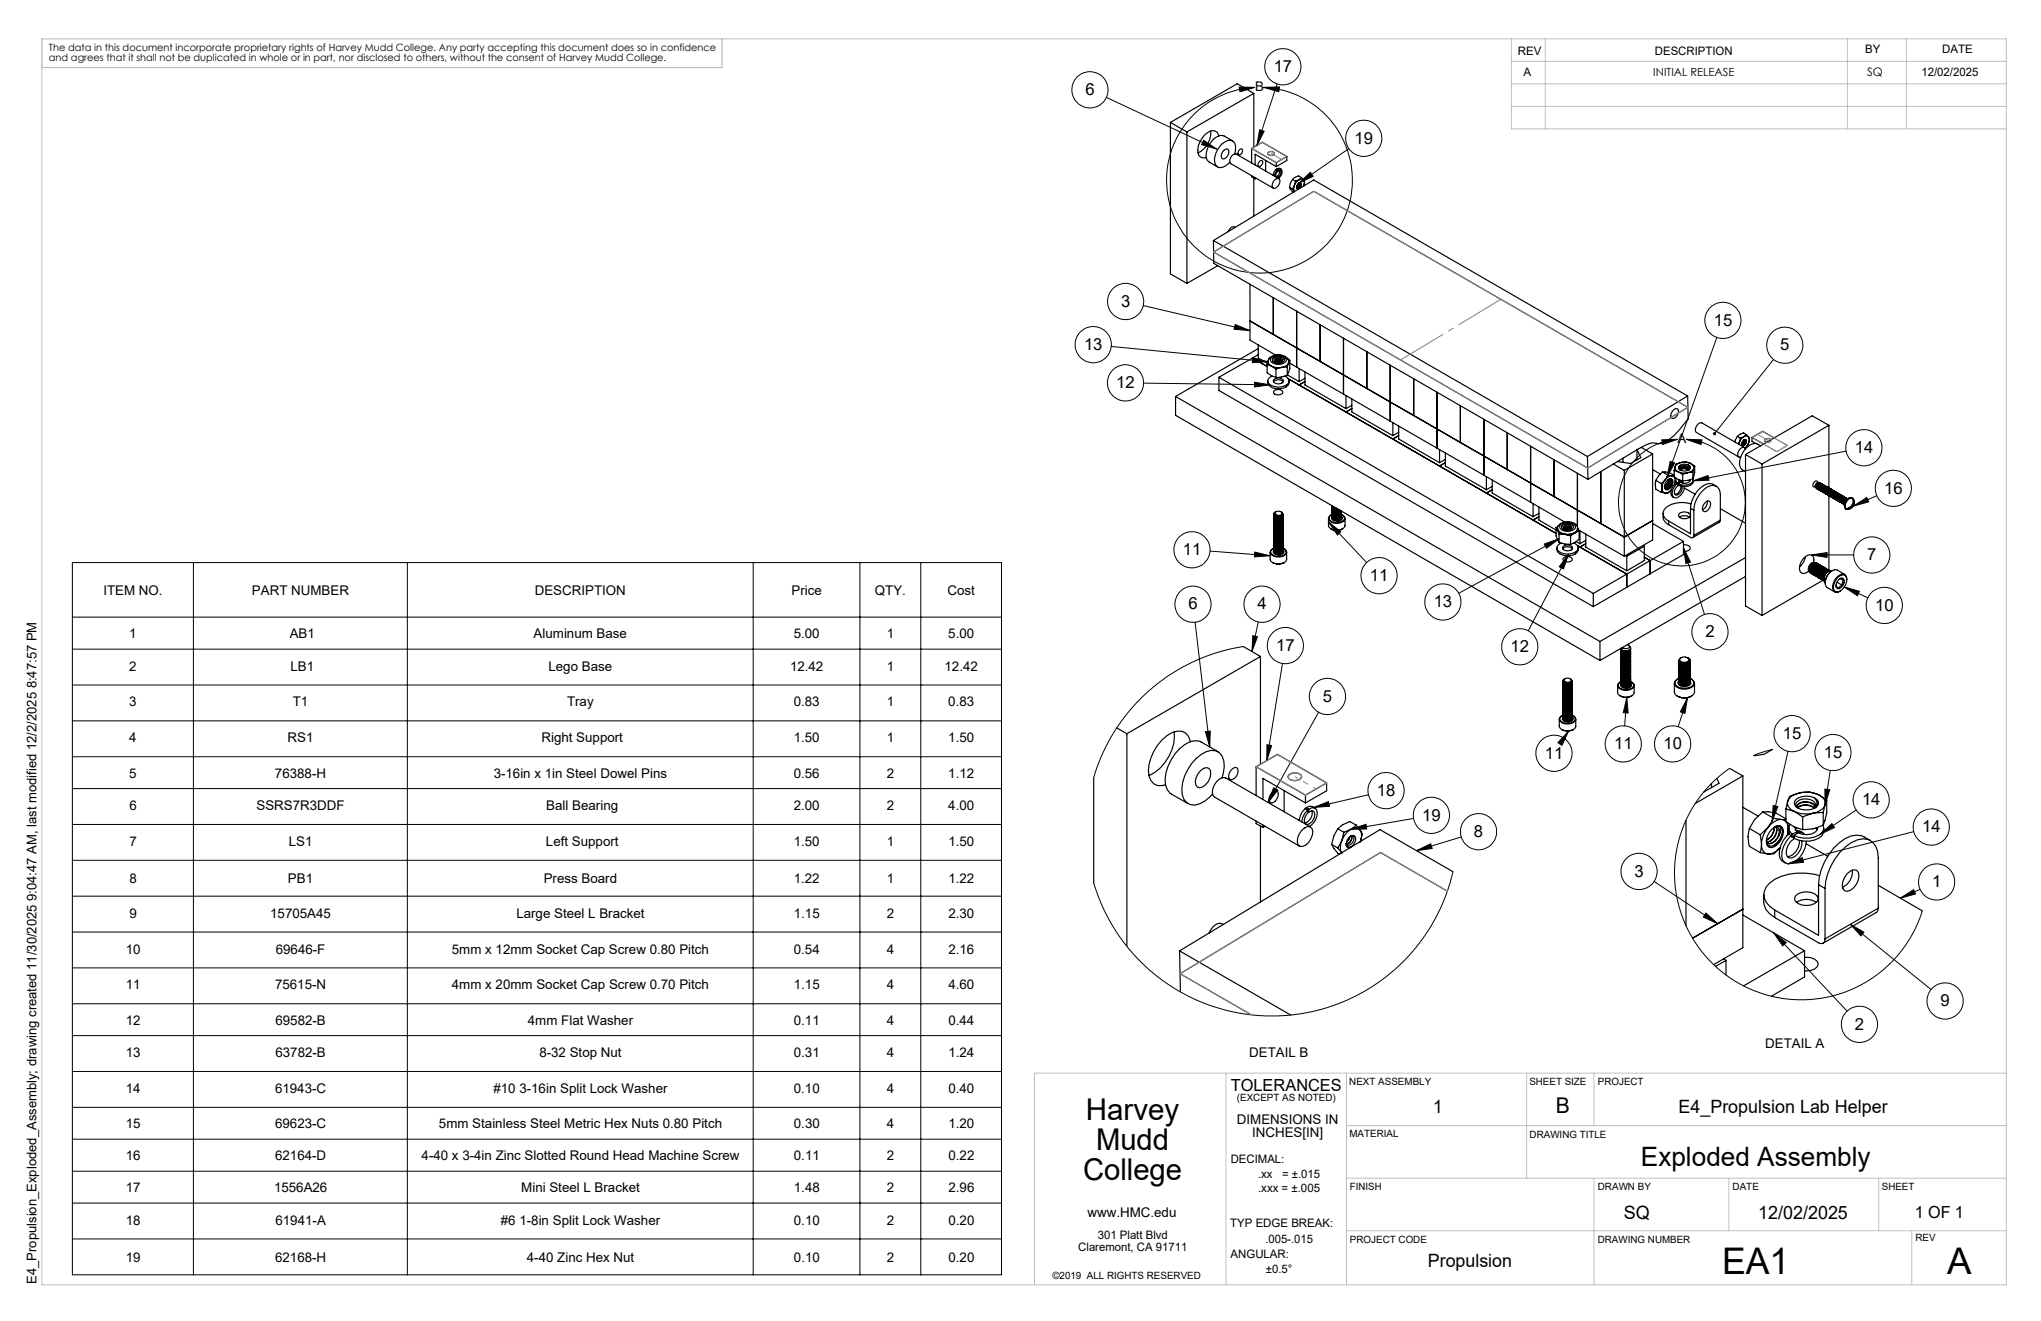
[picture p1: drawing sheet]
<svg xmlns="http://www.w3.org/2000/svg" width="432mm" height="279mm" viewBox="0 0 432 279" stroke-linecap="round" stroke-linejoin="round" font-family="sans-serif">
<defs><g id="words">
<g font-size="7.8">
<text x="364.3" y="269.4">EA1</text>
<text x="411.9" y="269.4">A</text>
</g>
<g font-size="6.3">
<text x="229.7" y="236.8">Harvey</text>
<text x="231.9" y="243.2">Mudd</text>
<text x="229.1" y="249.5">College</text>
</g>
<text font-size="5.6" x="347.2" y="246.5">Exploded Assembly</text>
<text font-size="4.6" x="329.1" y="235.4">B</text>
<g font-size="3.9">
<text x="303.2" y="235.4">1</text>
<text x="355.1" y="235.4">E4_Propulsion Lab Helper</text>
<text x="343.5" y="257.7">SQ</text>
<text x="372" y="257.7">12/02/2025</text>
<text x="302.1" y="268">Propulsion</text>
</g>
<g font-size="3.5">
<text x="269.5" y="15.2">17</text>
<text x="229.6" y="20.1">6</text>
<text x="286.6" y="30.4">19</text>
<text x="237.2" y="64.9">3</text>
<text x="362.6" y="68.9">15</text>
<text x="229.3" y="74">13</text>
<text x="376.6" y="74.1">5</text>
<text x="236.2" y="82.1">12</text>
<text x="392.4" y="95.8">14</text>
<text x="398.6" y="104.4">16</text>
<text x="250.2" y="117.4">11</text>
<text x="395" y="118.5">7</text>
<text x="289.8" y="122.9">11</text>
<text x="251.4" y="128.9">6</text>
<text x="266" y="128.9">4</text>
<text x="303.3" y="128.4">13</text>
<text x="396.7" y="129.2">10</text>
<text x="270" y="137.7">17</text>
<text x="319.6" y="137.9">12</text>
<text x="360.8" y="134.7">2</text>
<text x="279.9" y="148.4">5</text>
<text x="326.8" y="160.4">11</text>
<text x="341.5" y="158.5">11</text>
<text x="351.9" y="158.5">10</text>
<text x="377.2" y="156.3">15</text>
<text x="385.8" y="160.3">15</text>
<text x="291.3" y="168.3">18</text>
<text x="300.9" y="173.6">19</text>
<text x="393.9" y="170.3">14</text>
<text x="311.8" y="177">8</text>
<text x="406.6" y="176">14</text>
<text x="345.8" y="185.4">3</text>
<text x="408.8" y="187.6">1</text>
<text x="410.5" y="212.8">9</text>
<text x="392.4" y="217.8">2</text>
<text x="260.4" y="230.8">TOLERANCES</text>
<text x="405.1" y="257.6">1 OF 1</text>
</g>
<g font-size="2.8">
<text x="265.5" y="19.2">B</text>
<text x="354.9" y="93.7">A</text>
<text x="21.9" y="125.8">ITEM NO.</text>
<text x="53.3" y="125.8">PART NUMBER</text>
<text x="113.1" y="125.8">DESCRIPTION</text>
<text x="167.5" y="125.8">Price</text>
<text x="185.1" y="125.8">QTY.</text>
<text x="200.5" y="125.8">Cost</text>
<text x="27.4" y="134.9">1</text>
<text x="61.3" y="134.9">AB1</text>
<text x="112.9" y="134.9">Aluminum Base</text>
<text x="167.9" y="134.9">5.00</text>
<text x="187.6" y="134.9">1</text>
<text x="200.6" y="134.9">5.00</text>
<text x="27.4" y="141.8">2</text>
<text x="61.5" y="141.8">LB1</text>
<text x="116" y="141.8">Lego Base</text>
<text x="167.1" y="141.8">12.42</text>
<text x="187.6" y="141.8">1</text>
<text x="199.8" y="141.8">12.42</text>
<text x="27.4" y="149.4">3</text>
<text x="61.9" y="149.4">T1</text>
<text x="120" y="149.4">Tray</text>
<text x="167.9" y="149.4">0.83</text>
<text x="187.6" y="149.4">1</text>
<text x="200.6" y="149.4">0.83</text>
<text x="27.4" y="157">4</text>
<text x="60.8" y="157">RS1</text>
<text x="114.6" y="157">Right Support</text>
<text x="167.9" y="157">1.50</text>
<text x="187.6" y="157">1</text>
<text x="200.6" y="157">1.50</text>
<text x="27.4" y="164.4">5</text>
<text x="58.2" y="164.4">76388-H</text>
<text x="104.4" y="164.4">3-16in x 1in Steel Dowel Pins</text>
<text x="167.9" y="164.4">0.56</text>
<text x="187.6" y="164.4">2</text>
<text x="200.6" y="164.4">1.12</text>
<text x="27.4" y="171.3">6</text>
<text x="54.3" y="171.3">SSRS7R3DDF</text>
<text x="115.6" y="171.3">Ball Bearing</text>
<text x="167.9" y="171.3">2.00</text>
<text x="187.6" y="171.3">2</text>
<text x="200.6" y="171.3">4.00</text>
<text x="27.4" y="178.9">7</text>
<text x="61.1" y="178.9">LS1</text>
<text x="115.5" y="178.9">Left Support</text>
<text x="167.9" y="178.9">1.50</text>
<text x="187.6" y="178.9">1</text>
<text x="200.6" y="178.9">1.50</text>
<text x="27.4" y="186.8">8</text>
<text x="60.9" y="186.8">PB1</text>
<text x="115" y="186.8">Press Board</text>
<text x="167.9" y="186.8">1.22</text>
<text x="187.6" y="186.8">1</text>
<text x="200.6" y="186.8">1.22</text>
<text x="27.4" y="194.1">9</text>
<text x="57.2" y="194.1">15705A45</text>
<text x="109.2" y="194.1">Large Steel L Bracket</text>
<text x="167.9" y="194.1">1.15</text>
<text x="187.6" y="194.1">2</text>
<text x="200.6" y="194.1">2.30</text>
<text x="26.6" y="201.7">10</text>
<text x="58.3" y="201.7">69646-F</text>
<text x="95.6" y="201.7">5mm x 12mm Socket Cap Screw 0.80 Pitch</text>
<text x="167.9" y="201.7">0.54</text>
<text x="187.6" y="201.7">4</text>
<text x="200.6" y="201.7">2.16</text>
<text x="26.6" y="209.3">11</text>
<text x="58.2" y="209.3">75615-N</text>
<text x="95.6" y="209.3">4mm x 20mm Socket Cap Screw 0.70 Pitch</text>
<text x="167.9" y="209.3">1.15</text>
<text x="187.6" y="209.3">4</text>
<text x="200.6" y="209.3">4.60</text>
<text x="26.6" y="216.7">12</text>
<text x="58.3" y="216.7">69582-B</text>
<text x="111.7" y="216.7">4mm Flat Washer</text>
<text x="167.9" y="216.7">0.11</text>
<text x="187.6" y="216.7">4</text>
<text x="200.6" y="216.7">0.44</text>
<text x="373.4" y="221.8">DETAIL A</text>
<text x="26.6" y="223.6">13</text>
<text x="58.3" y="223.6">63782-B</text>
<text x="114.1" y="223.6">8-32 Stop Nut</text>
<text x="167.9" y="223.6">0.31</text>
<text x="187.6" y="223.6">4</text>
<text x="200.6" y="223.6">1.24</text>
<text x="264.3" y="223.6">DETAIL B</text>
<text x="26.6" y="231.2">14</text>
<text x="58.2" y="231.2">61943-C</text>
<text x="104.4" y="231.2">#10 3-16in Split Lock Washer</text>
<text x="168" y="231.2">0.10</text>
<text x="187.6" y="231.2">4</text>
<text x="200.7" y="231.2">0.40</text>
<text x="26.6" y="238.6">15</text>
<text x="58.2" y="238.6">69623-C</text>
<text x="92.9" y="238.6">5mm Stainless Steel Metric Hex Nuts 0.80 Pitch</text>
<text x="168" y="238.6">0.30</text>
<text x="187.6" y="238.6">4</text>
<text x="200.7" y="238.6">1.20</text>
<text x="261.7" y="237.7">DIMENSIONS IN</text>
<text x="26.6" y="245.4">16</text>
<text x="58.2" y="245.4">62164-D</text>
<text x="89.2" y="245.4">4-40 x 3-4in Zinc Slotted Round Head Machine Screw</text>
<text x="168" y="245.4">0.11</text>
<text x="187.6" y="245.4">2</text>
<text x="200.7" y="245.4">0.22</text>
<text x="264.9" y="240.5">INCHES[IN]</text>
<text x="26.6" y="252.1">17</text>
<text x="58" y="252.1">1556A26</text>
<text x="110.3" y="252.1">Mini Steel L Bracket</text>
<text x="168" y="252.1">1.48</text>
<text x="187.6" y="252.1">2</text>
<text x="200.7" y="252.1">2.96</text>
<text x="230.1" y="257.5">www.HMC.edu</text>
<text x="26.6" y="259">18</text>
<text x="58.3" y="259">61941-A</text>
<text x="106" y="259">#6 1-8in Split Lock Washer</text>
<text x="168" y="259">0.10</text>
<text x="187.6" y="259">2</text>
<text x="200.7" y="259">0.20</text>
<text x="26.6" y="266.9">19</text>
<text x="58.2" y="266.9">62168-H</text>
<text x="111.5" y="266.9">4-40 Zinc Hex Nut</text>
<text x="168" y="266.9">0.10</text>
<text x="187.6" y="266.9">2</text>
<text x="200.7" y="266.9">0.20</text>
<text x="7.7" y="271.5" transform="rotate(-90 7.7 271.5)">E4_Propulsion_Exploded_Assembly; drawing created 11/30/2025 9:04:47 AM, last modified 12/2/2025 8:47:57 PM</text>
</g>
<g font-size="2.5">
<text x="321.1" y="11.5">REV</text>
<text x="350.1" y="11.5">DESCRIPTION</text>
<text x="394.6" y="11.2">BY</text>
<text x="410.9" y="11.3">DATE</text>
<text x="322.3" y="16">A</text>
<text x="395" y="16.1">SQ</text>
<text x="406.5" y="16">12/02/2025</text>
<text x="260.4" y="245.9">DECIMAL:</text>
<text x="266.2" y="249.2">.xx</text>
<text x="271.2" y="249.2">= ±.015</text>
<text x="266.2" y="252.1">.xxx = ±.005</text>
<text x="232.2" y="262.2">301 Platt Blvd</text>
<text x="260.3" y="259.5">TYP EDGE BREAK:</text>
<text x="267.7" y="262.8">.005-.015</text>
<text x="228.1" y="264.6">Claremont, CA 91711</text>
<text x="260.3" y="266">ANGULAR:</text>
<text x="267.8" y="269.3">±0.5°</text>
</g>
<text font-size="2.4" x="349.8" y="16.1">INITIAL RELEASE</text>
<g font-size="2.1">
<text x="10.4" y="10.8">The data in this document incorporate proprietary rights of Harvey Mudd College. Any party accepting this document does so in confidence</text>
<text x="10.4" y="12.9">and agrees that it shall not be duplicated in whole or in part, nor disclosed to others, without the consent of Harvey Mudd College.</text>
<text x="261.7" y="233">(EXCEPT AS NOTED)</text>
<text x="285.5" y="229.5">NEXT ASSEMBLY</text>
<text x="323.6" y="229.5">SHEET SIZE</text>
<text x="338" y="229.5">PROJECT</text>
<text x="285.5" y="240.5">MATERIAL</text>
<text x="323.6" y="240.6">DRAWING TITLE</text>
<text x="285.6" y="251.6">FINISH</text>
<text x="338" y="251.8">DRAWN BY</text>
<text x="366.6" y="251.7">DATE</text>
<text x="398.1" y="251.7">SHEET</text>
<text x="285.6" y="262.8">PROJECT CODE</text>
<text x="338" y="262.8">DRAWING NUMBER</text>
<text x="405.2" y="262.5">REV</text>
<text x="222.6" y="270.5">©2019 ALL RIGHTS RESERVED</text>
</g>
</g></defs>
<g fill="none" stroke="#000" stroke-width=".25">
<path d="M265.3 19.8l-14.2 8.1M265.3 19.8v11.4M265.3 19.8l-3.5-2.1-14.2 8.2M247.6 25.9v32l3.5 2M247.6 25.9l3.5 2M251.1 27.9v32M256.1 27.7a4.7 4.7 0 0 1-2.7 4.6M257.8 28.8a1.37 1.37 0 0 0-1-1.2 1.37 1.37 0 0 0-1.4 .5 4.3 4.3 0 0 0-1.8 4.8 1.29 1.29 0 0 0 1.6 .4M258.9 31.8l.3-.2h.6a1.35 1.35 0 0 1-1.2 1.9 1.32 1.32 0 0 1 .3-1.7zM260.8 29.8l-1.8-1a2.42 2.42 0 0 0-2.8 1.3 4 4 0 0 0-.8 3.7l.4 .5 1.8 1M261.2 32.6a2.1 2.1 0 0 0-.7-2.9 3.8 3.8 0 0 0-3.5 3.4 1.59 1.59 0 0 0 1.3 2.4 3.1 3.1 0 0 0 1.9-1.2M262.2 31.7l.4-.2a.67 .67 0 0 1 .2 .8 .67 .67 0 0 1-.9 .3v-.4z"/>
<path d="M264.8 37.1v.3l.7 .4M264.8 31.4v3.1M264.8 31.4l5.2 3M264.8 31.4l2.3-1.3 5.1 3M265.3 37.7v8M265.5 34.9v-2.3l4.5 2.6M265.5 37.6v.2M265.7 37.7l-.2 .1M266.5 34.1a.41 .41 0 0 1 .6 0l-.1 .7-.5 .4h-.2l-.2-.3zM267.8 33.9v2.3M268.2 32.3a.73 .73 0 0 1 .8-.3 .73 .73 0 0 1 .6 .6l-.4 .2h-.6l-.4-.2zM269.6 38.1l.6-.4h.3a1.37 1.37 0 0 1-1.1 2.1 1.1 1.1 0 0 1 .2-1.7z"/>
<path d="M270 34.4v.8M270.1 35.7a.72 .72 0 0 1 .9 .1M270.1 35.7l.3 .2M270.1 35.7v.2M270.3 36l-.6 .7-.1 .6M270.3 36l-.3-.2-.3 .4-.4 .9M270.3 36l-.2 .5a.59 .59 0 0 0 .1 1l.7-.5a.57 .57 0 0 0-.3-.9l-.2 .1M270.3 36.1l.1 .1M270.4 35.9l.6-.1a1.27 1.27 0 0 1-.6 1.9M270.4 35.9v.3M270.5 37.8l-9-5.2a1.31 1.31 0 0 0-1.1 2l9 5.2M270.7 36.1v.4a.95 .95 0 0 1-.8 .9"/>
<path d="M272.2 33.1v.8l-2.2 1.3M272.2 33.1l-2.2 1.3M272.8 39.6l.8 1M272.8 39.6l.6 .4M273.4 38l-.4 .7-.2 .9M273.4 38l.7 .3M273.9 39.2l-.2 .6 .2 .7-.5-.5M273.9 39.2l-.5 .8M274.1 38.3l-.2 .9M274.3 39.5l.3 .4h.2M274.3 39.6l.2 .3M274.7 38.8l-.3 .6 .3-.6"/>
<path d="M274.8 39.9h-.3M274.8 39.9l.4-.4a.55 .55 0 0 0-.1-.8 .88 .88 0 0 0-.6 1.2M274.8 38l-.6 .5-.3 .7M274.8 38a.67 .67 0 0 1 1 .1M274.8 38l-.7 .3M274.8 38.7a.55 .55 0 0 1-.4 .9M274.8 38.7h.2a.56 .56 0 0 1 0 .7 .56 .56 0 0 1-.6 .2l-.1-.1M274.8 38.7a.56 .56 0 0 1-.4 .8M275.4 37.6l-.7-.4-.9 .4-.4 .4M275.4 37.6l-.6 .4M275.4 37.6l.4 .5M275.8 38.1l.1 .4-.1 .8"/>
<path d="M275.8 38.1l.2 .4-.2 .9M256.7 50.9l79.1 45.7M256.7 50.9l21.2-12.8 79.1 45.6M256.7 50.9l.1 4.8 79.2 45.7M257.6 56.2l-6.5 3.7M261.3 48.1l-.1-.1a1.12 1.12 0 0 0-1.4 1M257.9 79.8l79.2 45.7M257.9 79.8v2.8l79.2 45.7M264.4 67.9l9.9 5.7M264.4 60.1v11.8l5.5 3.2M265 75.7l3.1 1.8M265 75.7l-7.1 4.1"/>
<path d="M266.2 73v2.7l1.9 1.1M266.2 75l-1.2 .7M266.2 73.7l-17.5 10.2M268.1 77.1v1.7l.9 .7 .9 .3M268.1 77.1l.9 .3M268.3 76.2l-.2 .9M268.6 75.7l-.2 .3M269 75.6a2.32 2.32 0 0 1 3.1 .2v.3a1.89 1.89 0 0 1-2.8 .7l-.5-.6zM269 77.4a3.3 3.3 0 0 0 2.1 .3M269 77.4l.9 .7M269.1 79.5a1.05 1.05 0 0 0-.9 1 1.05 1.05 0 0 0 .9 1.1 3 3 0 0 0 3.6-.7 1.11 1.11 0 0 0-.9-1.3M269.2 76.1a1.47 1.47 0 0 1 2.5 0"/>
<path d="M269.3 75.8a1.54 1.54 0 0 1 2.4 .4 1.6 1.6 0 0 1-2.5 .1zM269.4 63v7.7M269.7 76l.8-.3a.55 .55 0 0 1 .7 .7l-.2 .2-.6 .1a.57 .57 0 0 1-.7-.7zM269.9 78.1v1.7M270.1 76.1l-.4 .2M270.1 76.1l-.4 .3M270.5 75.9l-.4 .2M270.7 76l-1 .3M270.8 76.6l-.5 .1M271 76.6l-.8 .1M271 76.6l-.5-.1-.4 .1M271.1 77.7l-1.2 .4"/>
<path d="M271.1 76.4l-1.2 .1a1.11 1.11 0 0 1 1.3-.1M271.3 76.4l-.2-.1a1.24 1.24 0 0 0-1.3 .2M271.3 76.3l-.4-.3h-.7l-.6 .3M271.3 76.3h.1M272.3 79.4l-1.2 .3-1.2 .1M272.3 77.6l-1.2 .1M272.3 77.6v1.8M272.4 79.3l2.4 1.4M272.5 75.9l.4 .3M272.6 76.8a1.47 1.47 0 0 0-1.6-1.7 2.28 2.28 0 0 0-2.7 1.1 1.03 1.03 0 0 0 .7 1.2M272.6 76.8a1.72 1.72 0 0 1-1.5 .9M272.6 76.8l-.3 .8"/>
<path d="M272.9 76.2a5.1 5.1 0 0 1-.6 3.2M272.9 76.8l1.4 .8M272.9 76.2l-.3 .6M274.3 73.6l69.3 40M274.3 77.6l56.7 32.8M274.3 65.8v11.8M274.8 78v2.7M276.1 78.7v2.7l8.7 5M279.3 68.7v7.7l-5-2.8M284.2 71.5v11.9M289.2 74.4v7.8M294.1 77.3v11.8"/>
<path d="M248.7 83.9l89.8 51.8M248.7 83.9v3.9l89.8 51.9M268.2 80.6a1.41 1.41 0 0 0 1.5 1.6 2.69 2.69 0 0 0 3-1v-.6M269.5 80.3a1.33 1.33 0 0 1 2 .3 1.23 1.23 0 0 1-2.1 0zM269.5 80.8a1.45 1.45 0 0 1 2 0M269.5 82.7a1.24 1.24 0 0 1 1.9 .2 1.11 1.11 0 0 1-2 0zM276.1 80.7l-1.3 .7-2.2-1.3 56.6 32.7-44.4-25.7 1.2-.7M276.1 80l-1.3 .7M284.8 83.7v2.7M286 84.4v2.7l8.7 5M286 85.7l-1.2 .7M294.7 89.4v2.7"/>
<path d="M295.9 90.1v2.8l8.7 5M295.9 92.1l-1.2 .8M295.9 91.4l-1.2 .7M299.1 80.1v7.8l-5-2.9M304 83v11.8M304.6 95.1v2.8M305.8 95.8v2.8l8.7 5M305.8 97.2l-1.2 .7M305.8 97.9l-1.2 .7M309 85.8v7.8l4.9 2.8M313.9 88.7v11.8M318.9 91.5v7.8"/>
<path d="M323.8 94.4v11.8M328.8 97.3v7.7l-5-2.8M335.8 96.6l.2 4.8M338.7 99.7v11l4.9 2.9M341.3 98.1l2.3 1.4M343.4 96.9v.9M343.6 99.5v18.2M346.3 95.1v2.2M346.4 95.1l.7 1.7-2.2 1.2-2.7-.4M347.2 94.6l2.4 1.4M349.6 96v18.2l-6 3.5M349.6 96l-6 3.5"/>
<path d="M349.6 99.3l1.7 1M351.7 99.8l-.8 .8-.6 1M351.7 99.8a3.6 3.6 0 0 1 2.5 .7M351.7 99.8l1.2 .7M354 86.8l.6-.4 .3 .1a1.33 1.33 0 0 1-1.2 2 1.13 1.13 0 0 1 .3-1.7zM354.2 99.5v1.4l.9 .6 .9 .2M354.2 99.5l.9 .3M354.4 98.7a.93 .93 0 0 0 .7 1.1M354.4 98.7l-.2 .8M355.1 99.8l.9 .6M355.1 99.8a3.1 3.1 0 0 0 1.9 .2M355.3 98.5a1.79 1.79 0 0 1 2.2 0v.1a.5 .5 0 0 1-.1 .7 1.66 1.66 0 0 1-2.3-.3z"/>
<path d="M355.4 99.2a1.22 1.22 0 0 1 1.9 0l-.2-.2a1.22 1.22 0 0 0-1.7 .3M355.5 99.3a1.52 1.52 0 0 1 1.7 .1 .6 .6 0 0 0 0-1l.4 .4-.4 .6M355.5 99.4a1.45 1.45 0 0 1 1.6 0M355.7 97.8a1.61 1.61 0 0 0-1.3 .9M355.7 97.8a2.99 2.99 0 0 1 1.9 .2M355.7 97.8l-1.1 .4-.2 .5M355.7 97.8a2.45 2.45 0 0 1 1.9 .2M357 100l-1 .4M357 83.7l.2 4.9a15.2 15.2 0 0 1-5.3 5.1l-1 .2a2.96 2.96 0 0 0-2.8 .3l-12.1 7.2M357 83.7l-21.2 12.9M357.2 99.4l.1-.2a1.05 1.05 0 0 0-1.6-.6l-.3 .1a.44 .44 0 0 0 .1 .7M357.6 98a.91 .91 0 0 1 .7 1.1"/>
<path d="M357.6 98l.9 .6M358.1 99.9l-1.1 .1M358.1 99.9v1.3M358.3 99.1a1.61 1.61 0 0 1-1.3 .9M358.3 99.1l-.2 .8M358.5 98.6l-.2 .5M358.5 98.6a5 5 0 0 1-.4 2.6M367.6 92.3l-.6 1.2M367.6 92.3l.6 .4M368 93.6l-.2 .3M368 93.6l-.1 .3M368.2 92.7l-.2 .9"/>
<path d="M368.9 93.1h.2v.3M368.9 92.4l-.4 .3-.5 .9M368.9 92.4a.76 .76 0 0 1 1 0M368.9 92.4l-.7 .3M368.9 93.1v.4l-.4 .4M368.9 93.1v.4l-.4 .3M369 94.7l-8.9-5.2a1.32 1.32 0 0 0-1.2 2l9 5.2M369.1 93.4l-.1 .4M369.1 93.4a.57 .57 0 0 1-.6 .5M369.2 93.3l-.4 .6M369.3 95l-.2-.3a1.33 1.33 0 0 0-1.3 1.9l.5 .1M369.3 96.1l3.5 2"/>
<path d="M369.3 96.1v32.1l3.5 2M369.3 93l.2 .3M369.3 93a.83 .83 0 0 0-.7 1.3l.5-.2 .4-.8M369.3 93v.3l-.3 .5M369.3 93a.83 .83 0 0 1-.5 1.2M369.5 93.3a.66 .66 0 0 1-.3 .7 .66 .66 0 0 1-.7 .1l-.1-.2 .4 .1 .2-.2M369.5 91.9l-.6 .5M369.5 91.9l-.6-.4-1.3 .8M369.5 91.9l.4 .5M369.9 92.4l.2 .5-.2 .8M369.9 93.7l-.7 1.1zM370.7 92.5v.8l.8 .5"/>
<path d="M370.7 92.5l2.4 1.4M370.7 92.5l2.2-1.3 2.4 1.4M372.5 94.3a1.82 1.82 0 0 0-2.7 .1 4.6 4.6 0 0 0-1.6 4.3l.2 .5 .9 .6M372.8 98.1v32.1M374.7 93l-.6-.3-.5 .2-.2 .1v.3l.3 .2M386.9 90l-3.5-2.1-14.1 8.2M386.9 90l-14.1 8.1M386.9 90v13.3M268.7 116.8v1.5a2.05 2.05 0 0 0 3.3 .4l.2-.3v-1.6M269.2 119h.1a2.51 2.51 0 0 0 2.4 0M269.3 116.1a.74 .74 0 0 0-.6 .6 .74 .74 0 0 0 .4 .7 2.28 2.28 0 0 0 3.1-.5 .89 .89 0 0 0-.6-.8M269.5 109.6h.1"/>
<path d="M269.5 110.4v.1M269.5 111.3h.1M269.5 112.4v.1M269.5 113.3h.1M269.5 114.1v.1M269.5 114.4v.1M269.5 115.3h.1M269.5 116.1v.1M269.5 116.4v.1M269.5 116.5v.1a.86 .86 0 0 0 .9 .6M269.5 113.9a.68 .68 0 0 0 .9 .8 .99 .99 0 0 0 1.1-.7 1.15 1.15 0 0 1-2 .2M269.5 113.7a.68 .68 0 0 0 .9 .7 .99 .99 0 0 0 1.1-.7"/>
<path d="M269.5 111.4a.68 .68 0 0 0 .9 .7 .99 .99 0 0 0 1.1-.7 1.13 1.13 0 0 1-2 .1M269.5 110.5a.68 .68 0 0 0 .9 .7 .99 .99 0 0 0 1.1-.6 1.13 1.13 0 0 1-2 .1M269.6 115.4h-.1a.66 .66 0 0 0 .9 .7l.4-.1a.75 .75 0 0 0 .7-.6 1.13 1.13 0 0 1-2 .2M269.6 114.8h-.1a.78 .78 0 0 0 .4 .7 .78 .78 0 0 0 .9 0 .75 .75 0 0 0 .7-.6M269.6 114.5h-.1a.78 .78 0 0 0 .4 .7 .78 .78 0 0 0 .9 0 .75 .75 0 0 0 .7-.6 1.17 1.17 0 0 1-2 .1M269.6 114.2h-.1a.68 .68 0 0 0 .9 .7l.6-.1 .5-.5M269.6 113.3a.6 .6 0 0 0 .1 .7 .6 .6 0 0 0 .7 .1 .99 .99 0 0 0 1.1-.7 1.13 1.13 0 0 1-2 .2M269.6 113.1h-.1a.66 .66 0 0 0 .9 .7 .91 .91 0 0 0 1.1-.7 1.15 1.15 0 0 1-2 .2M269.6 112.8h-.1a.66 .66 0 0 0 .9 .7 .91 .91 0 0 0 1.1-.6M269.6 112.5h-.1a.66 .66 0 0 0 .9 .7h.4a.75 .75 0 0 0 .7-.6 1.13 1.13 0 0 1-2 .1M269.6 112.2h-.1a.66 .66 0 0 0 .9 .7h.4a.75 .75 0 0 0 .7-.6 1.11 1.11 0 0 1-1 .7 1.11 1.11 0 0 1-1-.5M269.6 111.9h-.1a.78 .78 0 0 0 .4 .8 .78 .78 0 0 0 .9-.1 .75 .75 0 0 0 .7-.6"/>
<path d="M269.6 111.7h-.1a.78 .78 0 0 0 .4 .7 .78 .78 0 0 0 .9-.1 .75 .75 0 0 0 .7-.6 1.17 1.17 0 0 1-2 .2M269.6 111.1h-.1a.68 .68 0 0 0 .9 .7 .99 .99 0 0 0 1.1-.7 1.15 1.15 0 0 1-2 .2M269.6 110.8h-.1a.68 .68 0 0 0 .9 .7 .99 .99 0 0 0 1.1-.7M269.6 110.2h-.1a.66 .66 0 0 0 .9 .7 .91 .91 0 0 0 1.1-.6 1.15 1.15 0 0 1-2 .2M269.6 109.9h-.1a.66 .66 0 0 0 .9 .7 .91 .91 0 0 0 1.1-.6M269.6 109.6h-.1a.66 .66 0 0 0 .9 .7h.4a.75 .75 0 0 0 .7-.6 1.13 1.13 0 0 1-2 .2M269.6 109.4h-.1a.66 .66 0 0 0 .9 .7l.4-.1a.75 .75 0 0 0 .7-.6 1.11 1.11 0 0 1-1 .8 1.11 1.11 0 0 1-1-.6M269.6 109.1h-.1a.78 .78 0 0 0 .4 .7 .78 .78 0 0 0 .9-.1 .75 .75 0 0 0 .7-.6M269.7 108.6l.3 .3M269.7 108.7a.8 .8 0 0 1 .8-.6 .8 .8 0 0 1 .7 .6l-.6 .3-.6-.1M269.7 108.7l.3 .2M269.9 108.2l-.2 .5"/>
<path d="M270.3 116.9l.1 .1M270.4 117v.2M270.8 116.9l-.4 .1M271 108.2l.4 .5a1.1 1.1 0 0 1-1.9 0l.2-.3-.1 .1v.3l.4 .1M271.1 117.1l-.7 .1M271.3 108.5a.71 .71 0 0 1-.1 .8 .71 .71 0 0 1-.8 .2l-.7-.2-.2-.3M271.4 116.3l.1 .2a.87 .87 0 0 1-1.1 .7M271.4 116l.1 .2a1.11 1.11 0 0 1-1 .7 1.11 1.11 0 0 1-1-.5l.1-.2M271.4 115.7l.1 .2a1.11 1.11 0 0 1-1 .8 1.11 1.11 0 0 1-1-.6v-.1a.74 .74 0 0 0-.6 .5 .74 .74 0 0 0 .3 .8 2.44 2.44 0 0 0 2.8-.2l.1-.3a.91 .91 0 0 0-.6-.8M271.4 115.5l.1 .1a1.12 1.12 0 0 1-1 .7 1.12 1.12 0 0 1-1-.5l.1-.2M271.4 114.9l.1 .1a1.2 1.2 0 0 1-1.8 .6l-.2-.2v-.3M271.4 116.5v.4l-.3 .2"/>
<path d="M271.4 116.4l.1 .2a1.18 1.18 0 0 1-1.9 .5l-.2-.3 .1-.3M271.5 108.9a1.17 1.17 0 0 1-2 .1M271.5 109.2a1.15 1.15 0 0 1-2 .1M271.5 110a1.15 1.15 0 0 1-2 .1M271.5 110.9a1.12 1.12 0 0 1-1 .7 1.12 1.12 0 0 1-1-.6M271.5 112a1.15 1.15 0 0 1-2 .1M271.5 112.9a1.15 1.15 0 0 1-2 .1M271.5 113.7a1.12 1.12 0 0 1-1 .7 1.12 1.12 0 0 1-1-.6M271.5 114.3a1.2 1.2 0 0 1-2 .2M271.5 114.9a1.15 1.15 0 0 1-2 .1M271.5 115.1a1.11 1.11 0 0 1-1 .8 1.11 1.11 0 0 1-1-.6M271.5 115.7a1.15 1.15 0 0 1-2 .2"/>
<path d="M271.5 116a1.15 1.15 0 0 1-2 .2M271.5 116.3a1.15 1.15 0 0 1-2 .2M271.5 116.6l-.4 .5M271.5 109.1v.1M271.5 110h.1M271.5 110.8v.1M271.5 112h.1M271.5 112.9h.1M271.5 113.7h.1M271.5 114.9h.1M271.5 115.7h.1M271.6 116.5a.86 .86 0 0 1-1.1 .9"/>
<path d="M281.1 109.7v1.5a2.05 2.05 0 0 0 3.3 .4l.2-.3v-1.6M281.6 111.9a2.49 2.49 0 0 0 2.4 0M281.6 108.9v.1a.76 .76 0 0 0-.4 1 2.29 2.29 0 0 0 3.4-.2 .85 .85 0 0 0-.6-.9M281.8 107.3v.1a1.04 1.04 0 0 0 1.4 .4M281.8 107.6a1.2 1.2 0 0 0 1.7 .3M281.8 107.9a1.22 1.22 0 0 0 1.9 .1M281.8 109.3l-.1 .2a1.1 1.1 0 0 0 1.7 .6l.5-.4-.1-.4M281.8 107.9h.1M281.8 108.7v.1M281.8 109.3h.1M281.8 109.4v.1a.86 .86 0 0 0 1 .6M281.9 108.2a.66 .66 0 0 0 .9 .7 .85 .85 0 0 0 1-.6 1.11 1.11 0 0 1-1 .7 1.11 1.11 0 0 1-1-.6"/>
<path d="M281.9 107.7a.66 .66 0 0 0 .9 .7l.9-.4M281.9 107.4a.78 .78 0 0 0 .4 .7 .78 .78 0 0 0 .8 0l.4-.2M281.9 107.1a.78 .78 0 0 0 .4 .7 .78 .78 0 0 0 .8 0l.1-.1M282.6 109.9h.2M282.8 107.5h-.5l-.5-.4a.92 .92 0 0 0 1 .5M282.8 109.9v.2M283.1 109.8l-.3 .1M283.5 109.9l-.7 .2M283.7 108.9l.1 .2a1.08 1.08 0 0 1-1 .7 1.08 1.08 0 0 1-1-.5l.1-.2M283.7 108.6l.1 .2a1.08 1.08 0 0 1-1 .7 1.08 1.08 0 0 1-1-.5l.1-.2a.81 .81 0 0 0-.6 1.2 2.09 2.09 0 0 0 3.1-.3 .91 .91 0 0 0-.6-.9v.1M283.7 108.3l.1 .2a1.17 1.17 0 0 1-1.8 .6l-.2-.3 .1-.3M283.8 109.4a.81 .81 0 0 1-1 .7"/>
<path d="M283.8 108a1.15 1.15 0 0 1-2 .2 1.12 1.12 0 0 0 2-.1M283.8 108.6a1.13 1.13 0 0 1-2 .2M283.8 108.9a1.12 1.12 0 0 1-2 .1M283.8 109.2v.1a1.16 1.16 0 0 1-2 0M283.8 109.5l-.3 .4M283.8 109.4l-.3 .5M283.8 108.3h.1M283.8 108.6h.1M283.8 109.1v.1M284 109.4a.86 .86 0 0 1-1.2 .8M314.5 100.8v2.8M315.7 101.5v2.8l8.6 5"/>
<path d="M315.7 103.6l-1.2 .7M315.7 102.9l-1.2 .7M324.3 106.5v2.8M325.6 107.2v2.8l3.6 2.1M325.6 109.3l-1.3 .7M325.6 108.6l-1.3 .7M329.2 111.6a4.5 4.5 0 0 0 .6 3.2M329.2 111.6l.3 .5M329.4 115.9a1.42 1.42 0 0 0 1.5 1.6 2.66 2.66 0 0 0 2.9-1l.1-.6M329.5 111.9a2.05 2.05 0 0 1 2.8-1.5l.9 .4a1.21 1.21 0 0 1 .6 1.1M329.5 111.8v.3M329.5 112.1a1.95 1.95 0 0 0 1.6 .9"/>
<path d="M329.5 112.1l.3 .9M329.6 111.7a1.69 1.69 0 0 0 2 1.3 1.79 1.79 0 0 0 2.1-1.2M329.6 111.2l-.4 .4M329.8 114.8l1.3 .3h1.2M329.8 113h1.3M329.8 113v1.8M330.3 110.8a2.54 2.54 0 0 1 2.9 .2l.1 .3a1.24 1.24 0 0 1-1.6 1.1 1.56 1.56 0 0 1-1.7-1zM330.4 111.4a1.5 1.5 0 0 1 2.5 0M330.4 111.1a1.6 1.6 0 0 1 2.5 .3 1.46 1.46 0 0 1-2.5 0zM330.6 116.1a1.45 1.45 0 0 1 2.1 0M330.7 115.6a1.3 1.3 0 0 1 2 .3 1.23 1.23 0 0 1-2.1 0zM330.7 118.1a1.24 1.24 0 0 1 1.9 .2 1.14 1.14 0 0 1-2 0z"/>
<path d="M330.8 111.7a1.15 1.15 0 0 1 1.7 0M330.8 111.6l.1-.1-.1 .2M330.8 111.3a1.06 1.06 0 0 1 1.7 .2 1 1 0 0 1-1.7 0zM331.1 113l1.2 .3M331.2 111.4l-.3 .1M332.1 111.9l-.8 .1M332.2 111.9h-1M332.2 111.6l-.5-.1-.7 .3M332.2 111.9l-.6-.1-.4 .1M332.3 113.3v1.8M332.4 111.8a1.07 1.07 0 0 0-1.5 0M332.4 111.7a1.06 1.06 0 0 0-1.5 .1"/>
<path d="M333 114.8a1.1 1.1 0 0 1 .9 1.2 1.1 1.1 0 0 1-1.2 1 2.67 2.67 0 0 1-3.3-1 1.19 1.19 0 0 1 .9-1.1M333.2 112.7a3.5 3.5 0 0 1-2.1 .3M333.2 112.7l-.9 .6M333.4 110.9l.1 .1M333.4 114.5l.9 .5M333.7 100.1v11.3M333.8 111.9v.2l-.6 .6M333.8 111.7l.3 .6M334 112.1l9.6 5.6M334.1 112.3v1.8l-.9 .6-.9 .4M334.1 112.3l-.9 .4M334.3 112.3v2.7"/>
<path d="M335.5 113v2.7l8.7 5M335.5 115l-1.2 .7-.5-.3 10.4 6M335.5 114.3l-1.2 .7M343.9 117.5l.3 .2M344.2 117.7v3M347.6 115.4l.3 .1M347.9 115.5l-3.7 2.2M347.9 115.5v3.1l-3.7 2.1M347.9 117.9l1.2 .7M349.1 118.6l-4.9 2.8M349.1 118.6v2.8M349.6 110.7l6.6 3.8"/>
<path d="M349.6 110.1l-6 3.5M350.3 101.6l-.1 .7 .1 1.2 1.2 .6M350.3 101.6l1.2 .7M351.5 102.3l.1 1M351.5 104.1l.8 .2M351.6 103.3a.88 .88 0 0 0 .7 1M351.6 103.3l-.1 .8M351.9 108.6a2.03 2.03 0 0 0 1.1 2.4M352.3 101.5a2.81 2.81 0 0 0-.7 1.8M352.3 101.5l-.8 .8M352.7 101.6l.7-.3a.68 .68 0 0 1 .5 1 1.46 1.46 0 0 1-1.5 1.3 1.39 1.39 0 0 1 .3-2zM352.8 101.5h.5l.2 .2"/>
<path d="M352.9 100.5l-.6 1M352.9 100.5l.8 .1M353 101.5l-.1 .3M353 111l4.6 2.7a.44 .44 0 0 0 .5 0 .44 .44 0 0 0 .3-.5M353 110.2v.8M353.1 101.3a1.21 1.21 0 0 1-.9 1.7 1.32 1.32 0 0 0 1-1.6M353.3 101.3l.4 .3-.3 .8M353.3 101.3h.2a.67 .67 0 0 1 .3 1 1.21 1.21 0 0 1-1.5 1.1l-.1-.6a1.41 1.41 0 0 0 .8-1.3M353.3 101.3l.3 .1a1.45 1.45 0 0 1-.7 2M353.4 102.4l-.1 .2a.94 .94 0 0 1-1.1 .6M353.5 101.7l-.1 .7M353.5 101.7a1.24 1.24 0 0 1-1.3 1.4"/>
<path d="M353.6 103.6l-.6 .5-.7 .2M353.6 103.6l-.7 .7h-.6M353.7 100.6a1.74 1.74 0 0 0-1.4 .9M353.7 100.6a.82 .82 0 0 1 .7 1M354.2 100.6h-.5M354.4 101v.6M354.4 102.1l.1 .1M354.4 101.6l-.1 .7M354.4 101.6v.7M354.5 101.6l.1 .6 .3 .3M354.6 102.1a2.07 2.07 0 0 0-.7 3l.3 .1M354.6 101.1l-.1 .4 .4 .7"/>
<path d="M354.7 102.4a2.25 2.25 0 0 0-.6 2.8 1.99 1.99 0 0 0 2.2-2.1l.1-.2M354.9 102.2v.3M355 102.4v.3a1.31 1.31 0 0 0-.5 2 1.55 1.55 0 0 0 1.4-1.8M355 102.5v.1M355 102.4l-.1 .1M355.2 101.4l.2 .6M355.2 108.7a1.53 1.53 0 0 1 2.4 .3 1.46 1.46 0 0 1-2.5 0zM355.2 101.8l.8 .2M355.3 109.4a1.86 1.86 0 0 1 2.1 0M355.4 101.5l-.2 .2M355.4 102h.6l.2 .2M355.4 102l-.5 .2"/>
<path d="M355.4 102v.1M355.6 102.8a1.62 1.62 0 0 1-1.3 1.8M356 100.4v1.3M356.2 115.2a1.31 1.31 0 0 1 1.4 .7 1.17 1.17 0 0 1-1.4 .7M356.2 114.5l-7.1 4.1M356.2 114.5v2.8l-7.1 4.1M356.3 103.2l2.3 1.3M357.4 101.5l.1 .2M357.5 101.6a1.39 1.39 0 0 1-2 .4l-.5 .3M357.6 107.5l.8 .4M357.6 107.5v5.4l-4.6-2.7M357.8 106.6a5.5 5.5 0 0 0-5.7 1.2 1.64 1.64 0 0 0 .9 2.4"/>
<path d="M358.1 101.2l-.8 .4-1.3 .1M358.1 101.2l.1 .1a1.21 1.21 0 0 1-1.5 1.3h-.6l-1.1-.3M358.2 101.6a1.28 1.28 0 0 1-1.5 1.3l-1.7-.3v-.3M358.4 107.9a6 6 0 0 1 3.4-5.1 1.65 1.65 0 0 1 2.2 1.9v5.3M358.4 107.9v5.3M360.7 106.4l.7-.5 .3 .1a1.43 1.43 0 0 1-1.3 2.2 1.17 1.17 0 0 1 .3-1.8zM361.2 106a1.76 1.76 0 0 1-1 1.8M363.1 102.9a2.28 2.28 0 0 0-3.3 .2 6.5 6.5 0 0 0-2.2 4.4M364 110l-.3 .5-5.6 3.2M364 110l-5.6 3.2M364 107.6l5.3 3.1M369.3 117.9l-30.8 17.8"/>
<path d="M382 117.7v.2a3.9 3.9 0 0 1-1.3 2M383.4 119.1l-.6 .6-.2 .8M383.7 119a1.14 1.14 0 0 0-.8-1.7 2.87 2.87 0 0 0-2 3.7 1.23 1.23 0 0 0 1.8-.2M383.8 119a1.4 1.4 0 0 0-1 2.1h.1M384.1 102.7v.1zM384.1 119.4l.3-.1h.4a1.38 1.38 0 0 0-1.3 .8 1.38 1.38 0 0 0 .2 1.5 1.15 1.15 0 0 1 .1-1.9zM384.2 119a1.43 1.43 0 0 0-1.1 2.2 1.47 1.47 0 0 1 1.1-2.2l.2 .2M384.2 119h.1M384.5 119.2a1.38 1.38 0 0 0-1.3 .7 1.38 1.38 0 0 0 .2 1.5 1.45 1.45 0 0 1 1.1-2.2l.1 .1M384.5 102.1l-.2 .2-.2 .4M384.6 102.3l.3-.2h.2a.8 .8 0 0 0-.6 1.3l-.3-.4zM384.6 102.1l-.2-.4a.83 .83 0 0 0-.7 1.3l.4-.1v-.2"/>
<path d="M384.8 102.1a.76 .76 0 0 0-.6 1.2M385 102.6l.5-.2a.83 .83 0 0 0-.6 1.3l-.2-.4zM385 102.3l-.3 .2-.2 .3M385.2 102.5h-.1l-.4 .5M385.2 102.2a.81 .81 0 0 0-.5 1.3M385.2 102.2h.1M385.3 102.3a.79 .79 0 0 0-.7 .4 .79 .79 0 0 0 .1 .8h-.1M385.5 102.4h.1M385.7 102.7l-.3 .2-.2 .3M385.7 102.5a.76 .76 0 0 0-.7 .5 .76 .76 0 0 0 .1 .8 .8 .8 0 0 1 0-.8 .8 .8 0 0 1 .7-.5v.2M385.8 104.2h.1M385.9 120a1.38 1.38 0 0 0-1.3 .8 1.38 1.38 0 0 0 .2 1.4"/>
<path d="M385.9 120h.1M385.9 102.6a.8 .8 0 0 0-.6 1.3M386 104.3h.1M386 102.8v-.1a.81 .81 0 0 0-.7 1.2M386.2 103l-.4 .1-.1 .4M386.2 102.8a.8 .8 0 0 0-.7 .4 .8 .8 0 0 0 .1 .9 .79 .79 0 0 1 .6-1.3l.1 .1M386.4 103.1l-.4 .2-.1 .3M386.4 102.9a.79 .79 0 0 0-.7 .5 .79 .79 0 0 0 .1 .8M386.4 102.9h.1M386.5 103.1l-.1-.2a.8 .8 0 0 0-.6 1.3M386.6 103a.81 .81 0 0 0-.6 1.3M386.6 103h.1"/>
<path d="M386.6 103.3h-.2l-.3 .5M386.7 104.7h.1M386.7 103.2l-.1-.2a.81 .81 0 0 0-.6 1.3M386.8 103.2a.79 .79 0 0 0-.7 .4 .79 .79 0 0 0 .2 .9 .79 .79 0 0 1 .6-1.3l.1 .1M386.8 103.4l-.3 .1-.2 .4M386.8 103.2h.1M386.9 104.8v15.8M387 103.7l.2-.2h.3a.82 .82 0 0 0-.6 1.3l-.2-.4zM387 103.5l-.3 .1-.2 .4M387 103.3a.85 .85 0 0 0-.5 1.3M387.1 105h.1M387.2 103.5l-.1-.2a.8 .8 0 0 0-.6 1.3"/>
<path d="M387.2 103.8l.5-.1a.8 .8 0 0 0-.6 1.3v-.1a.78 .78 0 0 1 .1-1.1zM387.3 103.4h.1M387.3 103.6l-.3 .2-.2 .3M387.3 103.4a.82 .82 0 0 0-.6 1.3M387.3 105.1h.1M387.4 103.6l-.1-.2a.79 .79 0 0 0-.7 .5 .79 .79 0 0 0 .1 .8M387.5 103.8l-.3 .1-.2 .4M387.8 105.3v.1M387.9 103.9h.3a.82 .82 0 0 0-.6 1.3 .81 .81 0 0 1 .3-1.3zM387.9 103.8a.81 .81 0 0 0-.5 1.3M387.9 104l-.3 .2-.1 .3M388 103.8a.82 .82 0 0 0-.7 1.3"/>
<path d="M388.2 104.4l-.3 .7 .2 .4a.79 .79 0 0 1-.2-.8 .79 .79 0 0 1 .7-.5zM388.4 104.5l.4-.2a.83 .83 0 0 0-.5 1.3l-.2-.4zM388.4 104.1a.79 .79 0 0 0-.6 1.2M388.4 104v.1M388.4 104.3h-.2l-.3 .5M388.5 104.2l-.1-.1a.83 .83 0 0 0-.6 1.2M388.6 104.4l-.3 .2-.2 .3M388.6 104.2h.1M388.8 104.7l.4-.2 .1 .1a.8 .8 0 0 0-.6 1.3l-.2-.4zM388.8 104.6l-.3 .1-.2 .4M388.8 104.3h.1M389 104.9l.2-.2h.3a.82 .82 0 0 0-.6 1.3 .79 .79 0 0 1 .1-1.1z"/>
<path d="M389 104.5a.82 .82 0 0 0-.5 1.3M389.1 104.5a.81 .81 0 0 0-.6 1.2M389.1 104.4v.1M389.1 106.1v.1M389.3 104.8l-.3 .2-.2 .3M389.4 106.3h.1M389.6 106.4h.1M389.7 104.8a.81 .81 0 0 0-.5 1.3M389.7 105.1l-.3 .1-.1 .4M389.7 104.8a.79 .79 0 0 0-.6 .5 .79 .79 0 0 0 0 .8M389.7 104.8h.1M390 105.2l-.4 .1-.1 .4"/>
<path d="M390 105a.79 .79 0 0 0-.7 .4 .79 .79 0 0 0 .1 .9M390.1 105.1a.67 .67 0 0 0-.8 .2 .67 .67 0 0 0 0 .8l.1 .2M390.2 105.5l.4-.2a.85 .85 0 0 0-.5 1.3l-.2-.3zM390.2 105.3h-.2l-.3 .5M390.2 105.1a.8 .8 0 0 0-.6 1.3M390.3 105.2l-.1-.1a.79 .79 0 0 0-.7 .5 .79 .79 0 0 0 .1 .8M390.3 106.2l.4-.5-.3 .6M390.4 105.2a.8 .8 0 0 0-.5 1.3 .8 .8 0 0 1 .6-1.3v.1M390.4 105.4l-.3 .2-.2 .3M390.5 106l-.3 1M390.6 106a1.09 1.09 0 0 0 0 1.7M390.6 105.6l-.3 .1-.2 .4"/>
<path d="M390.6 105.3l.1 .1M390.8 105.5a.81 .81 0 0 0-.5 1.3M390.8 105.6l-.3 .4-.2 .4M390.8 105.5h.1M390.9 105.5a.86 .86 0 0 0-.6 1.3M390.9 105.7a.86 .86 0 0 1 1-.3 1.36 1.36 0 0 1 .2 1.7 1.36 1.36 0 0 1-1.6 .5 1.47 1.47 0 0 1 .4-1.9zM391.1 105.4l-.6 .6M391.1 107.4l-.1 .3M391.9 105.3h-.1a1.08 1.08 0 0 0-1.2 .7M392 105.4a1.17 1.17 0 0 0-1.6 1.1 .83 .83 0 0 0 .3 1.2M392.2 105.8l-.2-.1a1.66 1.66 0 0 1-1.2 1.8l.2 .2M392.2 105.8a1.59 1.59 0 0 1-1.2 1.9"/>
<path d="M392.2 105.8l-.1 .2M263 136.7l3.7 2.2M266.7 138.9l-28.3 16.3M266.7 138.9v22.7M337.1 125.5v2.8M338.5 135.7v4M343 137.8h.1M343 138.6h.1M343 139.8h.1M343 139.8a.66 .66 0 0 0 1 .7h.3a.66 .66 0 0 0 .6-.6M343 138.7a.68 .68 0 0 0 1 .7 .92 .92 0 0 0 .9-.7M343 137.9a.65 .65 0 0 0 1 .6 .85 .85 0 0 0 .9-.6"/>
<path d="M343.1 139.6h-.1a.78 .78 0 0 0 .4 .7 .78 .78 0 0 0 .9-.1 .66 .66 0 0 0 .6-.6M343.1 139.3h-.1a.78 .78 0 0 0 .4 .7 .78 .78 0 0 0 .9-.1 .66 .66 0 0 0 .6-.6M343.1 139h-.1a.68 .68 0 0 0 1 .7h.3a.65 .65 0 0 0 .6-.7M343.1 138.4h-.1a.68 .68 0 0 0 1 .7 .92 .92 0 0 0 .9-.6M343.1 138.1h-.1a.68 .68 0 0 0 1 .8 .92 .92 0 0 0 .9-.7M343.1 137.5h-.1a.66 .66 0 0 0 1 .8 .85 .85 0 0 0 .9-.7M343.1 137.3h-.1a.66 .66 0 0 0 1 .7l.3-.1a.66 .66 0 0 0 .6-.6M343.2 137l.3 .1M343.3 136.9l.2 .2M344.2 121.4v2.8M344.2 121.4l-7.1 4.1M344.2 124.2l-7.1 4.1"/>
<path d="M344.3 136.3l.4 .4a.78 .78 0 0 1-1.2 .4M344.5 136.4l.1 .1M344.8 136.7a.71 .71 0 0 1-.1 .8 .71 .71 0 0 1-.8 .2l-.7-.2-.2-.4M345 137.1a1.13 1.13 0 0 1-2 .1M345 137.4a1.15 1.15 0 0 1-2 .1M345 137.6a1.15 1.15 0 0 1-2 .2M345 137.9a1.13 1.13 0 0 1-2 .1M345 138.2a1.15 1.15 0 0 1-2 .1M345 138.5a1.15 1.15 0 0 1-2 .1M345 138.7a1.13 1.13 0 0 1-2 .2M345 139.1a1.18 1.18 0 0 1-2 .1M345 139.4a1.15 1.15 0 0 1-2 .1"/>
<path d="M345 139.6a1.11 1.11 0 0 1-1 .8 1.11 1.11 0 0 1-1-.6M345 139.9a1.13 1.13 0 0 1-2 .2M345 137.3v.1M345 138.2h.1M345 139v.1M345 139.3v.1M349.1 121.4l-4.9 2.8M355.1 139.9v.1M355.3 139.9l-.2 .4a1.48 1.48 0 0 0 2.5-.2M355.6 139.2l.5-.2a1.25 1.25 0 0 1 1.2 .5 1.11 1.11 0 0 1-1.9 .1zM355.7 139.1l-.2 .1a.48 .48 0 0 0-.3 .7 1.37 1.37 0 0 0 2.2-.3l-.4-.5M357 139.1h.1"/>
<path d="M357.2 139.2l.3 .3zM357.5 139.5l.1 .2a1.44 1.44 0 0 1-2.3 .6l-.2-.3M357.5 139.5l.1 .2a1.5 1.5 0 0 1-2.5 .3l.1-.3M369.3 121.9l-30.8 17.8M383.1 120.3l.1 .6 .2 .2M383.6 121.6h.1M383.9 121.7a1.37 1.37 0 0 1-.1-1.4 1.37 1.37 0 0 1 1.3-.8h-.1a1.47 1.47 0 0 0-1 2.2h-.1M384.4 120.1l.6-.5 .3 .1a1.43 1.43 0 0 0-1.1 2.2 .89 .89 0 0 1-.1-1.4zM384.5 122.1h.1M384.6 120.2a.78 .78 0 0 1 1-.4 1.38 1.38 0 0 0-1.2 .8 1.38 1.38 0 0 0 .1 1.5 1.15 1.15 0 0 1 .1-1.9zM385.3 122.6h.1M385.5 120.7a.79 .79 0 0 1 .9-.4h.1a1.38 1.38 0 0 0-1.3 .8 1.38 1.38 0 0 0 .2 1.5 1.24 1.24 0 0 1 .1-1.9z"/>
<path d="M385.7 122.7l-12.9 7.5M385.8 120.9a.81 .81 0 0 1 .9-.4 1.45 1.45 0 0 0-1 2.2 1.27 1.27 0 0 1 .1-1.8zM385.9 120a1.47 1.47 0 0 0-1.1 2.2M386.2 120.1v.1a1.43 1.43 0 0 0-1.1 2.2 1.4 1.4 0 0 1-.2-1.5 1.4 1.4 0 0 1 1.2-.8l.1 .1M386.6 120.9l.7-.1a1.38 1.38 0 0 0-1.2 .8 1.38 1.38 0 0 0 .1 1.4 1.24 1.24 0 0 1 .1-1.8zM386.7 120.5h.1M387 120.6a1.4 1.4 0 0 0-1 2.3h.2M387 120.6a1.38 1.38 0 0 0-1.2 .8 1.38 1.38 0 0 0 .1 1.5M387.6 120.7a3.1 3.1 0 0 0-1.5 2.6M388.4 123.8v.2l.6 .4 .2-.3 .5-.3M388.6 123.1l1.1 .7M388.9 122a.97 .97 0 0 1 1.7 .1 2.75 2.75 0 0 1-2 3.1 1.12 1.12 0 0 1-.6-1.7z"/>
<path d="M388.9 122.7l.4-.3 .6-.1a1.42 1.42 0 0 1-1.2 2.2 1.13 1.13 0 0 1 .2-1.8zM389.1 122.5l.4-.2 .5 .4M389.4 122.4l.6 .3M390 122.7l-.2 .5-.1 .6M390.3 121.5l-1.6-.9a1.9 1.9 0 0 0-2.2 1.3 1.73 1.73 0 0 0 .1 2.4l1.6 .9M390.7 122.6a1.01 1.01 0 0 0-.6-1.2 1.01 1.01 0 0 0-1.3 .5 2.86 2.86 0 0 0-.9 3 .97 .97 0 0 0 1.4 .1M236.3 154l2.1 1.2M238.4 155.2v44.9M248.4 154.8a9.4 9.4 0 0 1-5.3 9.2M251.8 156.9a2.52 2.52 0 0 0-3.8-2 9.4 9.4 0 0 0-4.9 9.2 2.44 2.44 0 0 0 3.5 1.9M257.7 159l-3.6-2a3.3 3.3 0 0 0-3.5 .5 9.7 9.7 0 0 0-4 8.6l.3 .9 .6 .7 3.9 2.3M329.9 152.1v1.5a2.01 2.01 0 0 0 3.5 0v-1.5"/>
<path d="M330.4 154.3h.1a2.49 2.49 0 0 0 2.4 0M330.5 151.4a.76 .76 0 0 0-.6 .6 .76 .76 0 0 0 .4 .8 2.39 2.39 0 0 0 3.1-.5 .89 .89 0 0 0-.6-.9M330.6 151.8v.1a1.13 1.13 0 0 0 1.6 .7l.5-.4-.1-.4M330.6 144.3v.1M330.6 145.2h.1M330.6 146v.1M330.6 147.2h.1M330.6 148v.1M330.6 148.9h.1M330.6 150v.1M330.6 150.9h.1M330.6 151.7v.1"/>
<path d="M330.7 151.8a.72 .72 0 0 0 .9 .7M330.7 151.3a.78 .78 0 0 0-.6 1.1 2.09 2.09 0 0 0 3.2-.2 .91 .91 0 0 0-.7-.9M330.7 151.5v.1a.65 .65 0 0 0 .9 .7l.6-.2 .4-.5a1.14 1.14 0 0 1-2 .2M330.7 151a.65 .65 0 0 0 .9 .7l.3-.1a.75 .75 0 0 0 .7-.6 1.13 1.13 0 0 1-.9 .7 1.13 1.13 0 0 1-1.1-.5M330.7 150.1a.64 .64 0 0 0 .3 .7 .64 .64 0 0 0 .6 0h.3a.75 .75 0 0 0 .7-.6 1.13 1.13 0 0 1-.9 .7 1.13 1.13 0 0 1-1.1-.6M330.7 149.8a.65 .65 0 0 0 .9 .7h.3a.75 .75 0 0 0 .7-.6 1.11 1.11 0 0 1-.9 .7 1.11 1.11 0 0 1-1.1-.5M330.7 149.5a.65 .65 0 0 0 .9 .7h.3a.75 .75 0 0 0 .7-.6M330.7 149.3a.65 .65 0 0 0 .9 .7l.3-.1a.73 .73 0 0 0 .7-.6M330.7 149a.65 .65 0 0 0 .9 .7l.6-.2 .4-.5a1.13 1.13 0 0 1-.9 .7 1.13 1.13 0 0 1-1.1-.5M330.7 148.7a.65 .65 0 0 0 .9 .7l.6-.1 .4-.6a1.14 1.14 0 0 1-2 .2M330.7 148.4a.65 .65 0 0 0 .9 .7l.3-.1a.75 .75 0 0 0 .7-.6M330.7 148.1a.63 .63 0 0 0 .3 .7 .63 .63 0 0 0 .6 0 .9 .9 0 0 0 1-.6 1.13 1.13 0 0 1-.9 .7 1.13 1.13 0 0 1-1.1-.6"/>
<path d="M330.7 147.8a.64 .64 0 0 0 .3 .7 .64 .64 0 0 0 .6 0 .9 .9 0 0 0 1-.6 1.14 1.14 0 0 1-2 .2M330.7 147.5a.64 .64 0 0 0 .3 .7 .64 .64 0 0 0 .6 0h.3a.75 .75 0 0 0 .7-.6M330.7 147.2a.64 .64 0 0 0 .3 .7 .64 .64 0 0 0 .6 .1l.3-.1a.75 .75 0 0 0 .7-.6 1.13 1.13 0 0 1-.9 .7 1.13 1.13 0 0 1-1.1-.5M330.7 147a.65 .65 0 0 0 .9 .7l.3-.1a.75 .75 0 0 0 .7-.6 1.11 1.11 0 0 1-.9 .8 1.11 1.11 0 0 1-1.1-.6M330.7 146.7a.65 .65 0 0 0 .9 .7h.3a.75 .75 0 0 0 .7-.6M330.7 146.4a.65 .65 0 0 0 .9 .7h.3a.73 .73 0 0 0 .7-.7M330.7 146.1a.65 .65 0 0 0 .9 .7l.6-.1 .4-.5a1.13 1.13 0 0 1-.9 .6 1.13 1.13 0 0 1-1.1-.5M330.7 145.8a.65 .65 0 0 0 .9 .7l.6-.1 .4-.5a1.14 1.14 0 0 1-2 .2M330.7 145.6a.65 .65 0 0 0 .9 .7l.3-.1a.75 .75 0 0 0 .7-.6M330.7 145.2v.1a.63 .63 0 0 0 .3 .6 .63 .63 0 0 0 .6 0 .9 .9 0 0 0 1-.6 1.13 1.13 0 0 1-.9 .7 1.13 1.13 0 0 1-1.1-.5M330.7 145a.64 .64 0 0 0 .3 .6 .64 .64 0 0 0 .6 .1 .9 .9 0 0 0 1-.7 1.14 1.14 0 0 1-2 .2M330.7 144.7a.64 .64 0 0 0 .3 .6 .64 .64 0 0 0 .6 .1l.3-.1a.75 .75 0 0 0 .7-.6"/>
<path d="M330.7 144.4a.64 .64 0 0 0 .3 .6 .64 .64 0 0 0 .6 .1h.3a.75 .75 0 0 0 .7-.6 1.13 1.13 0 0 1-.9 .7 1.13 1.13 0 0 1-1.1-.6M330.9 143.9l.3 .4M330.9 144a.8 .8 0 0 1 .7-.6 .8 .8 0 0 1 .8 .6l-.6 .3h-.6M330.9 144l.3 .3M331.1 143.5l-.2 .5M331.5 152.3h.1M331.6 152.3v.2M332 152.2l-.4 .1M332.2 143.5l.3 .3a.75 .75 0 0 1-1 .8l-.6-.2a.39 .39 0 0 1-.1-.6l.1-.1-.2 .3 .5 .3M332.4 152.4l-.8 .1M332.5 143.9a.71 .71 0 0 1-.1 .8 .71 .71 0 0 1-.8 .1l-.7-.2-.2-.3M332.6 151.7a.75 .75 0 0 1-1 .8"/>
<path d="M332.6 151.1a.97 .97 0 0 1-1.5 .8l-.4-.2v-.4M332.6 150.5a.94 .94 0 0 1-.5 .9 .94 .94 0 0 1-1-.1l-.4-.3v-.3M332.6 150.2a.92 .92 0 0 1-1.3 .9l-.6-.3v-.4M332.6 144.2a1.11 1.11 0 0 1-.9 .7 1.11 1.11 0 0 1-1.1-.5M332.6 144.8a1.15 1.15 0 0 1-2 .1M332.6 145.6a1.15 1.15 0 0 1-2 .1M332.6 146.5a1.18 1.18 0 0 1-2 .1M332.6 146.8a1.14 1.14 0 0 1-2 .1M332.6 147.6a1.15 1.15 0 0 1-2 .1M332.6 148.5a1.15 1.15 0 0 1-2 .1M332.6 149.4a1.18 1.18 0 0 1-2 .1M332.6 149.6a1.14 1.14 0 0 1-2 .2"/>
<path d="M332.6 150.5a1.15 1.15 0 0 1-2 .1M332.6 150.7a1.14 1.14 0 0 1-2 .2M332.6 151.3a1.15 1.15 0 0 1-2 .1M332.6 151.9l-.2 .5M332.6 151.8l-.2 .6M332.6 144.7v.1M332.6 145.6h.1M332.6 146.4v.1M332.6 146.8h.1M332.6 147.6h.1M332.6 148.4v.1M332.6 149.3h.1"/>
<path d="M332.6 149.6h.1M332.6 150.5h.1M332.6 151.3h.1M332.8 151.8a.86 .86 0 0 1-1.2 .9M342.2 145v1.5a2.05 2.05 0 0 0 3.3 .4l.2-.3v-1.6M342.7 147.2h.1a2.51 2.51 0 0 0 2.4 0M342.8 144.3h-.1a.76 .76 0 0 0-.5 .7 .76 .76 0 0 0 .5 .7 2.28 2.28 0 0 0 3-.6v-.3l-.5-.5M343 144.6l-.1 .2a1.15 1.15 0 0 0 1.7 .7l.5-.5-.2-.4M343 140.6v.1M343 141.5h.1M343 142.6v.1M343 143.5h.1"/>
<path d="M343 144.3v.1M343 144.6h.1M343 144.7v.1a.86 .86 0 0 0 1 .6M343 143a.66 .66 0 0 0 1 .7h.3a.66 .66 0 0 0 .6-.6M343 141.3a.68 .68 0 0 0 1 .7 .92 .92 0 0 0 .9-.7M343 140.4a.66 .66 0 0 0 1 .7 .85 .85 0 0 0 .9-.6M343.1 143.8l-.1 .1a.68 .68 0 0 0 1 .7 .92 .92 0 0 0 .9-.7M343.1 143.3h-.1a.66 .66 0 0 0 1 .7 .85 .85 0 0 0 .9-.7M343.1 142.7h-.1a.66 .66 0 0 0 1 .7h.3a.66 .66 0 0 0 .6-.6M343.1 142.4h-.1a.78 .78 0 0 0 .4 .7 .78 .78 0 0 0 .9 0 .66 .66 0 0 0 .6-.6M343.1 142.1h-.1a.78 .78 0 0 0 .4 .8 .78 .78 0 0 0 .9-.1 .66 .66 0 0 0 .6-.6M343.1 141.9h-.1a.68 .68 0 0 0 1 .7l.3-.1a.65 .65 0 0 0 .6-.6"/>
<path d="M343.1 141.5l-.1 .1a.68 .68 0 0 0 1 .7 .92 .92 0 0 0 .9-.7M343.1 141h-.1a.68 .68 0 0 0 1 .7 .92 .92 0 0 0 .9-.7M343.1 140.7h-.1a.65 .65 0 0 0 1 .7 .85 .85 0 0 0 .9-.6M343.1 140.1h-.1a.66 .66 0 0 0 1 .7h.3a.66 .66 0 0 0 .6-.6M343.8 145.2h.2M344 145.2v.2M344.3 145.1l-.3 .1M344.7 145.2l-.7 .2M344.9 144.5l.1 .2a.82 .82 0 0 1-1 .7M344.9 144.3l.1 .1a1.11 1.11 0 0 1-1 .7 1.11 1.11 0 0 1-1-.5l.1-.2M344.9 143.9l.1 .2a1.11 1.11 0 0 1-1 .7 1.11 1.11 0 0 1-1-.5v-.2a.74 .74 0 0 0-.6 .6 .74 .74 0 0 0 .3 .8 2.11 2.11 0 0 0 2.9-.5 .91 .91 0 0 0-.6-.9M344.9 143.4l.1 .1a1.11 1.11 0 0 1-1 .8 1.11 1.11 0 0 1-1-.6v-.1"/>
<path d="M344.9 144.7v.4l-.2 .1M345 140.2a1.15 1.15 0 0 1-2 .1M345 140.5a1.15 1.15 0 0 1-2 .2M345 140.8a1.13 1.13 0 0 1-2 .1M345 141.1a1.15 1.15 0 0 1-2 .1M345 141.3a1.15 1.15 0 0 1-2 .2M345 141.6a1.13 1.13 0 0 1-2 .1M345 142a1.18 1.18 0 0 1-2 .1M345 142.2a1.15 1.15 0 0 1-2 .1M345 142.5a1.11 1.11 0 0 1-1 .7 1.11 1.11 0 0 1-1-.5M345 142.8a1.13 1.13 0 0 1-2 .1M345 143.1a1.15 1.15 0 0 1-2 .1"/>
<path d="M345 143.3a1.15 1.15 0 0 1-2 .2M345 143.6a1.13 1.13 0 0 1-2 .2M345 143.9a1.15 1.15 0 0 1-2 .1M345 144.2a1.15 1.15 0 0 1-2 .2M345 144.5a1.15 1.15 0 0 1-2 .1M345 144.8l-.3 .4M345 140.2h.1M345 141v.1M345 141.9h.1M345 142.2h.1M345 143.1h.1M345 143.9h.1"/>
<path d="M345.2 144.7a.86 .86 0 0 1-1.2 .9M354.2 144.5v1.9a1.18 1.18 0 0 0 1 1l.6 .2M354.9 147.2l.9 .4M354.9 143.6a.99 .99 0 0 0-.7 1.1 .99 .99 0 0 0 1 .9 2.58 2.58 0 0 0 3.3-1 1.22 1.22 0 0 0-.7-1M355.1 144.1l-.1 .2a1.43 1.43 0 0 0 2.4 .7l.2-.3v-.6M355.1 140.3h.1M355.1 140.6h.1M355.1 140.9h.1M355.1 141.2v.1M355.1 141.6h.1M355.1 141.9h.1M355.1 142.2h.1"/>
<path d="M355.1 142.5v.1M355.1 142.9h.1M355.1 143.2h.1M355.1 143.9h.1M355.1 144.2h.1M355.1 140.9a1.4 1.4 0 0 0 2.5-.1 1.44 1.44 0 0 1-2.5 .2v-.1M355.1 141.2v.1a1.52 1.52 0 0 0 2.5-.2 1.43 1.43 0 0 1-2.5 .2M355.1 141.6a1.43 1.43 0 0 0 2.5-.2 1.38 1.38 0 0 1-1.2 .8 1.38 1.38 0 0 1-1.3-.6zM355.1 142.2a1.4 1.4 0 0 0 2.5-.1 1.44 1.44 0 0 1-2.5 .2zM355.1 142.6a1.43 1.43 0 0 0 2.5-.2 1.43 1.43 0 0 1-2.5 .2M355.1 142.9a1.39 1.39 0 0 0 2.5-.2 1.4 1.4 0 0 1-2.5 .2M355.1 143.2a1.39 1.39 0 0 0 2.5-.2 1.4 1.4 0 0 1-2.5 .2"/>
<path d="M357.2 140h-.1a1.35 1.35 0 0 1-1.5 .2M357.6 141.7a1.36 1.36 0 0 1-1.2 .9 1.36 1.36 0 0 1-1.3-.7 1.39 1.39 0 0 0 2.5-.2v.1M357.6 144a1.38 1.38 0 0 1-2.5 .2M357.6 143.7a1.38 1.38 0 0 1-2.5 .2M357.6 143.4a1.45 1.45 0 0 1-2.3 .5l-.2-.4M357.6 140.4a1.38 1.38 0 0 1-2.5 .2M357.6 140.1a1.38 1.38 0 0 1-2.5 .2M357.6 143.5a.95 .95 0 0 1 .7 1 .95 .95 0 0 1-.8 .9 2.47 2.47 0 0 1-3.1-.9 1.12 1.12 0 0 1 .7-1M357.6 144.2v.1M357.6 140.4a1.41 1.41 0 0 1-2.5 .2M357.6 143.4a1.43 1.43 0 0 1-2.5 .1M357.6 143.7a1.45 1.45 0 0 1-2.5 .2"/>
<path d="M357.6 144a1.41 1.41 0 0 1-2.5 .2M357.6 144.3a1.4 1.4 0 0 1-2.3 .4l-.2-.4M357.6 140.1h.1M357.6 140.4h.1M357.6 143.4h.1M357.6 143.7h.1M357.6 144h.1M357.9 147.2l-.1 .1a3 3 0 0 1-2 .3M358.5 144.5v1.9a1.83 1.83 0 0 1-2.1 1.2h-.6M375 158.5l-1.8 1-2.2 .3M231.4 164.4v22.4M254 163l.6-.5 .6-.2 .6 .2a2.53 2.53 0 0 1-.7 3.5l-.7 .4-.6 .2-.5-.2a2.16 2.16 0 0 1 .1-2.7z"/>
<path d="M258.6 164.5a6 6 0 0 0 0-4.6 2.43 2.43 0 0 0-3.4-.9 9.4 9.4 0 0 0-5.1 9.1 2.5 2.5 0 0 0 3.7 1.9l1.1-.6 1.6-1.4M260.6 162.8l.7-.5 .4 .1a1.64 1.64 0 0 1-1.5 2.5 1.43 1.43 0 0 1 .4-2.1zM265.7 173.7v.5l1.5 .8M265.7 162.2v6.1M265.7 162.2l10.5 6M265.7 162.2l4.6-2.6 10.4 6M266.7 174.7v16.1M267.2 169.1v-4.5l9 5.2M267.2 174.5v.5M267.7 174.8l-.5 .2M269.1 167.7l.7-.4h.4a1.62 1.62 0 0 1-1.5 2.5 1.16 1.16 0 0 1 0-1.7zM271.7 167.3v4.4"/>
<path d="M272.6 164a1.81 1.81 0 0 1 2.8 .3 1.66 1.66 0 0 1-2.9 0zM275.3 175.7l.7-.6 .6-.3 .6 .1a1.83 1.83 0 0 1 .1 2.5 2.23 2.23 0 0 1-2.3 1.6 1.88 1.88 0 0 1-.2-2.6zM276.2 168.2v1.6M276.3 170.9a1.4 1.4 0 0 1 1.9 0M276.3 170.9l.6 .3M276.3 170.9l.1 .3M276.6 171.3a3.7 3.7 0 0 0-1.2 2.5M276.6 171.3l-.5-.3a3.7 3.7 0 0 0-1.2 2.6M276.6 171.3l.2 .5a2.33 2.33 0 0 0-.8 2.2l.2 .3a1.34 1.34 0 0 0 1.6-.9 1.35 1.35 0 0 0 0-1.9h-.4l-.5 .2M276.7 171.6l.2 .1M276.9 171.2l.6-.3h.6a1.92 1.92 0 0 1 .1 2.7l-1.1 1.2M276.9 171.2v.5"/>
<path d="M277.2 174.9l-17.9-10.4a1.6 1.6 0 0 0-1.9 .8 3 3 0 0 0-.8 3l.4 .3 17.9 10.4M277.5 171.5a2.12 2.12 0 0 1-1.5 2.6M280.7 165.6v1.7l-4.5 2.5M280.7 165.6l-4.5 2.6M281.7 178.6a5.2 5.2 0 0 0 1.7 2.1M281.7 178.6l1.3 .8M283 175.3l-.8 1.4-.5 1.9M283 175.3l1.3 .7M283.9 177.8a2.8 2.8 0 0 0 0 2.6l-.9-1M283.9 177.8l-.9 1.6M284.3 176l-.4 1.8M284.8 178.5l.3 .7"/>
<path d="M284.8 178.4a.74 .74 0 0 0 1 .7M285.5 177.1l-.6 .9M285.6 177l-.3 .7-.4 .4M285.8 176.8h.1a1.2 1.2 0 0 1-1 1.7 1.38 1.38 0 0 0 1-1.6zM285.8 179.1l-.3 .2-.4-.1M285.8 179.1a1.95 1.95 0 0 0 .9-2.2 1.01 1.01 0 0 0-1.5 .5 1.37 1.37 0 0 0-.1 1.8M285.8 175.4a4.8 4.8 0 0 0-1.9 2.4M285.8 175.4a1.33 1.33 0 0 1 2 .2M285.8 175.4l-1.5 .6M285.8 176.8l-.1 .1a.46 .46 0 0 1 .7 .1 1.43 1.43 0 0 1-1.3 1.8l-.3-.4M286.9 174.5l-1.3-.7a5.5 5.5 0 0 0-2.6 1.5M286.9 174.5l-1.1 .9"/>
<path d="M286.9 174.5l.9 1.1M287.8 175.6a3 3 0 0 1 0 2.4M287.8 175.6l.4 .8-.4 1.8M356.7 173.5v22.3M362.1 165.7v.9M363.2 164.6l.5 1.1-3.3 1.8M365.9 162.5l2.8 1.6M368.7 164.1v36.3l-6.2 3.6M368.7 164.1l-10 5.8M368.7 170.7l3.3 1.9M370.1 175.2a6.4 6.4 0 0 0 0 3.8l2.3 1.3M370.1 175.2l2.3 1.4"/>
<path d="M372.4 176.6l.3 2M372.7 178.6a1.7 1.7 0 0 0 1.4 2M372.7 178.6l-.3 1.7M372.9 171.7l-1.7 1.6-1.1 1.9M372.9 171.7a6.3 6.3 0 0 1 4.9 1.5M372.9 171.7l2.3 1.4M374.1 175a5.6 5.6 0 0 0-1.4 3.6M374.1 175l-1.7 1.6M374.9 175.4l1.2-.7a1.06 1.06 0 0 1 1.2 1.2 3.6 3.6 0 0 1-2.6 3.4l-.5-.1a1.94 1.94 0 0 1-.3-2.5zM375.2 175.1a.75 .75 0 0 1 1.2 .2v.2M375.2 173.1l-1.1 1.9M375.2 173.1l1.7 .2"/>
<path d="M375.3 175a2.8 2.8 0 0 1-1.6 2.6M375.4 175.2l-.2 .6M375.4 174.9a2.82 2.82 0 0 1-1.7 2.8M375.6 174.7a1.72 1.72 0 0 1-.2 2.2l-1 1-.6 .2M375.7 174.9a2.48 2.48 0 0 1-1.8 3.3M376.1 174.7h.1a.99 .99 0 0 1 .4 1.5l-.3 .6M376.1 174.7a.91 .91 0 0 1 1 .7 3.5 3.5 0 0 1-2.1 3.5 1.02 1.02 0 0 1-1.3-1.2M376.1 174.7l.6 .1a2.12 2.12 0 0 1-.2 2.8l-.6 .7-.7 .5M376.3 176.8a2.19 2.19 0 0 1-2.4 1.6M376.4 175.5l.1 .7-.2 .6M376.4 175.5a2.71 2.71 0 0 1-2.1 2.9l-.4-.1M376.6 179.4a3.5 3.5 0 0 1-2.5 1.2"/>
<path d="M376.6 179.3l-1.4 1.3h-1.1M376.9 173.3a3.7 3.7 0 0 0-2.8 1.7M376.9 173.3a1.76 1.76 0 0 1 1.4 2M376.9 173.3h.9M377.8 171.1v2.7l1.9 1.2 1.7 .5M377.8 171.1l1.8 .5M378.2 174l.1 1.3M378.2 169.5a1.85 1.85 0 0 0 1.4 2.1M378.2 169.5l-.4 1.6M378.2 176.2l.3 .2M378.3 175.3l-.2 1.4M378.5 175.2l.1 1.2 .5 .6"/>
<path d="M378.6 176.3a5.2 5.2 0 0 0-2 5.3l.5 .6 .6 .3M378.7 174.4a1.46 1.46 0 0 0 .4 2M378.9 176.8a5.2 5.2 0 0 0-1.7 5.1 1.71 1.71 0 0 0 2.7 .2 5.9 5.9 0 0 0 2.3-4.2M379.1 176.4v.6M379.4 176.9l.1 .5a3.3 3.3 0 0 0-1.4 3.8l.5 .3a2.81 2.81 0 0 0 2.6-2.8v-.9M379.4 177.1l.2 .1M379.6 176.9l-.5 .1M379.6 171.6l1.8 1.2M379.6 171.6a6.5 6.5 0 0 0 3.9 .4M379.8 174.9v.6l.4 .5M379.9 175.6l.9 .2 .6 .3M380 169.1a3.3 3.3 0 0 1 4.5 .2l.2 .5a1.9 1.9 0 0 1-1.9 1.5 2.84 2.84 0 0 1-3.2-1.3l.1-.5z"/>
<path d="M380.1 175.1l-.3 .4M380.2 176l1.2 .1 .4 .4M380.2 176l-1.1 .4M380.2 176v.3M380.3 170.8a2.71 2.71 0 0 1 3.5 .1M380.4 170.8a2.94 2.94 0 0 1 3.3 0M380.7 177.8a3.2 3.2 0 0 1-2.6 3.4M380.8 167.7a3 3 0 0 0-2.6 1.8M380.8 167.7a6.3 6.3 0 0 1 3.9 .4M380.8 167.7l-2.2 .8-.4 1M380.8 167.7a5.5 5.5 0 0 1 3.9 .4M381.4 172.8v2.7"/>
<path d="M382.1 178.5l4.6 2.6M383.5 172l-2.1 .8M383.9 168.8l.2 .1a1.07 1.07 0 0 1 .5 1.1 1.07 1.07 0 0 1-.7 .9 1.25 1.25 0 0 0 0-2.1zM383.9 170.8a.78 .78 0 0 0 0-1.1 2.82 2.82 0 0 0-3.9 .2l-.1 .4 .6 .7M384 170.4a2.76 2.76 0 0 0-3.6-.3l-.2 .4M384 170.5a2.66 2.66 0 0 0-3.6-.3l-.2 .4M384.2 175.1l.3 .4M384.5 175.2a2.01 2.01 0 0 1-2.3 1.3h-.9l-.8-.4-.9 .6M384.7 168.1a2 2 0 0 1 1.4 2.2M384.7 168.1l1.8 1.1M385.7 174.6a1.48 1.48 0 0 1-.8 2 5.6 5.6 0 0 1-5.3 .1M385.7 171.8l-2.2 .2"/>
<path d="M385.7 174.5a8.7 8.7 0 0 1-4.3 1M385.7 171.8v2.7M385.9 175.2a2.18 2.18 0 0 1-2 2.5 5.8 5.8 0 0 1-4.3-.4v-.6M386.1 170.3a3.4 3.4 0 0 1-2.6 1.7M386.1 170.3l-.4 1.5M386.5 169.2l-.4 1.1M386.5 169.2a10.5 10.5 0 0 1-.8 5.3M395.7 177.8a4.3 4.3 0 0 0-5.4-.4 12.5 12.5 0 0 0-5.6 9.7M258.8 195.5l-.2-.1a2.18 2.18 0 0 0-2.6 1.4l-.2 .5M307.4 184.4l-15.4-8.9-42.4 25.6M368.7 193.5l13.1 7.6M368.7 192.3l-10.6 6.1"/>
<path d="M372.4 180.3l1.7 .3M373.1 189.2a4.4 4.4 0 0 0 2.4 4.9M375.5 194.1l9.2 5.3a.86 .86 0 0 0 1 .1 .86 .86 0 0 0 .4-.9M375.5 192.5v1.6M379.8 189.5a3.5 3.5 0 0 1 4.7 0l.2 .6a2.22 2.22 0 0 1-2.5 1.4 2.22 2.22 0 0 1-2.5-1.4zM380 190.9a3.8 3.8 0 0 1 4.2 0M384.7 187.1l1.4 .8M384.7 187.1v10.7l-9.2-5.3M385 185.2a12.8 12.8 0 0 0-9.5 .8 3.5 3.5 0 0 0-1.9 4.7l.8 1 1.1 .8M386.1 187.9a11.8 11.8 0 0 1 6.9-10.3 3 3 0 0 1 4.2 2.5l.2 1.3v10.7M386.1 187.9v10.7M390.8 184.7l.7-.5 .7-.2 .6 .1a2.3 2.3 0 0 1 0 2.9 2.28 2.28 0 0 1-2.5 1.4 2.17 2.17 0 0 1 0-2.9z"/>
<path d="M391.8 184.1h.1M391.9 184a3.6 3.6 0 0 1-2.1 3.7M397.4 192.1l-.1 .6-.4 .3-11.2 6.5M397.4 192.1l-11.3 6.5M397.4 187.3l9.3 5.4M249.6 201.1l23.5 13.6M249.6 201.1l.1 8.7M364.6 202.8l.6 .3M365.2 203.1l-2.3 1.3M365.2 203.1v3.1M381.8 202.5a3.1 3.1 0 0 1 2.7 .8l.2 .6a2.37 2.37 0 0 1-2.9 1.5M381.8 201.1l-12.9 7.4"/>
<path d="M381.8 201.1v5.5l-7 4.1"/>
</g>
<g fill="none" stroke="#000" stroke-width=".21">
<path d="M262.2 18.4l3.3 .1-3.2 .9zM265.5 18.5a19.7 19.7 0 0 0-16.4 28.8 19.7 19.7 0 0 0 33.1 2.6 19.7 19.7 0 0 0-11.8-31l-3.1-.4M267.3 18.5l3.4-.1-.2 1zM270.2 17.7l-4.3 13.1M234.1 20.6l23.3 10.9M254.6 29.7l2.8 1.8-3.2-.9zM266.5 27.4l.9 .4-1.5 3zM274.8 38.7l2.4-2.3 .6 .9zM285.4 31.4l-10.6 7.3M235.1 73.3l33.2 3.2M241.9 64.6l22.5 5.3M261.3 68.7l3.1 1.2-3.3-.3z"/>
<path d="M265 75.7l3.3 .8-3.4 .2zM363.2 71.4l-10.5 29.5M375.2 76l-12.5 15.7M241.9 81l26.8 .4M265.4 80.9l3.3 .5-3.3 .4zM351.6 93l3.3-.1-3.1 1.1zM353.3 97.6l1 .3-1.6 3zM354.9 92.9a13.4 13.4 0 0 0-10.5 20.4 13.4 13.4 0 0 0 22.9 0 13.4 13.4 0 0 0-10.6-20.4M356.7 92.9l3.4 .1-.2 1zM390.6 95.4l-32.4 6.3M15.3 119h196.6v150.6h-196.6zM40.9 119v150.6"/>
<path d="M86.2 119v150.6M159.3 119v150.6M181.9 119v150.6M194.8 119v150.6M256 116.6l12.7 .9M265.5 116.8l3.2 .7-3.3 .3zM281.1 110.4l8 8.6M281.1 110.4l2.6 2.1-.7 .7zM326.7 115.1l3.1-1.2-2.6 2.1zM329.8 113.9l-21.2 11.6M331.9 117.2l-8.6 16.2M331.9 117.2l-1.1 3.1-.9-.4z"/>
<path d="M356.2 115.9l4.4 14.1M356.2 115.9l1.4 3-.9 .3zM358.2 101.7l3.2-1.1 .2 1zM383.2 117.4h9M383.2 117.4l3.3-.5v1zM392.1 107l2.8-1.8 .5 1zM397.1 104.8l-5 2.2M15.3 130.5h196.6M15.3 137.3h196.6M252.8 131.6l3.1 26.4M263 136.7l-3 .6-3.1 .9-4.1 1.6-5.1 2.8-4.4 3.3-4.1 4.1-3.2 4.3-1.5 2.7-1.4 2.8-1.7 4.6M265 134.4l1 .3-1.1 3.1z"/>
<path d="M266.2 131.6l-1.3 6.2M390.2 124.1l5 2.3M390.2 124.1l3.2 1-.4 .9zM15.3 144.9h196.6M15.3 152.5h196.6M255 154.8l1-.2-.1 3.4zM268 157.5l1 .2-1 3.2zM271.3 140.3l-3.3 20.6M279 150.6l-10.7 19.1M331.9 154.6l-1 1.5M331.9 154.6l-1.5 3.1-.8-.6zM344.2 147.5l-.5 6"/>
<path d="M344.2 147.5l.3 3.3-1.1-.1zM357 147.6l-2 6.1M357 147.6l-.5 3.3-1-.3zM375 158.5l-4 1.3M378.3 158.9l-3.4 14.8M15.3 160.1h196.6M15.3 166.8h196.6M15.3 174.4h196.6M269.5 166.6l.8 .5-2 2.6zM278 170.8l3.1-1.3 .2 1zM285.8 175.4l3.2-1.1 .1 1zM289.5 168.1l-11.5 2.7"/>
<path d="M299 173.1l-13.2 2.3M299.7 179.9l3-1.4 .3 1zM309.1 177l-9.4 2.9M365.9 162.5l-2.7 2.1-2.3 2.4-2 2.5-1.6 2.7-1 2.1-1.2 3.5-.6 3.1-.2 3 .1 3.2 .5 3.5 .6 2 1.6 4 1.9 3.3 2.1 2.7 2.3 2.2 2.2 1.8 2.5 1.5 2.7 1.3 3.8 1.3 3.2 .6 2.2 .2 3.4-.1 3-.4 3.6-1 2.5-1.1 3.2-1.7 2.5-1.9 2.3-2.1 1.8-2.1 2-2.9 1.4-2.9 1-2.6M375.1 170.4l1 .2-1.2 3.1zM385.1 176.5l2.5-2.3 .5 .8zM386.1 166.9l1 .1-1 3.3zM387.2 162.9l-1.1 7.4M392.7 171.3l-7.6 5.2M404.9 175.9l-26.7 6.8M15.3 182h196.6M15.3 189.5h196.6"/>
<path d="M15.3 197.1h196.6M307.4 184.4l-.7 2.5-1 3-1.1 2.5-1.8 3.4-2 3.1-1.8 2.2-2.1 2.3-2.5 2.3-2.6 2-3.1 2-5.2 2.5-2.7 .9-3.7 1-3.4 .5-3.2 .3-4.2-.1-3.4-.4-3.3-.7-3.1-.9-5.2-2.2-3-1.6-2.6-1.8-2.6-2.1-2.8-2.7-3.4-4.3-1.7-2.6-1.7-3.2-1.3-3.2-.8-2.3M350 186.4l13.4 9M360.9 193.1l2.5 2.3-3-1.4zM375.2 197.3l15.6 16.6M375.2 197.3l2.7 2.1-.7 .7zM378.2 182.7l3.1-1.3 .3 1zM391.4 195.5l2.9 1.7-.6 .7zM391.4 195.5l17.2 13.8M402 190l2.8-1.8 .4 .9zM406.2 188.1l-4.2 1.9M15.3 204.7h196.6"/>
<path d="M15.3 212.3h196.6M15.3 219h196.6M15.3 226.6h196.6M15.3 234.2h196.6M15.3 240.9h196.6M15.3 247.7h196.6M15.3 254.5h196.6M15.3 262h196.6"/>
<circle cx="230.6" cy="19" r="3.8"/>
<circle cx="271.4" cy="14.1" r="3.8"/>
<circle cx="288.5" cy="29.3" r="3.8"/>
<circle cx="231.3" cy="72.9" r="3.8"/>
<circle cx="238.1" cy="63.8" r="3.8"/>
<circle cx="364.5" cy="67.8" r="3.8"/>
<circle cx="377.6" cy="73" r="3.8"/>
<circle cx="238.1" cy="81" r="3.8"/>
<circle cx="394.3" cy="94.7" r="3.8"/>
<circle cx="252.2" cy="116.3" r="3.8"/>
<circle cx="396" cy="117.4" r="3.8"/>
<circle cx="400.6" cy="103.3" r="3.8"/>
<circle cx="252.4" cy="127.8" r="3.8"/>
<circle cx="267" cy="127.8" r="3.8"/>
<circle cx="271.9" cy="136.5" r="3.8"/>
<circle cx="291.8" cy="121.8" r="3.8"/>
<circle cx="305.3" cy="127.3" r="3.8"/>
<circle cx="321.5" cy="136.8" r="3.8"/>
<circle cx="361.8" cy="133.6" r="3.8"/>
<circle cx="398.7" cy="128.1" r="3.8"/>
<circle cx="280.8" cy="147.3" r="3.8"/>
<circle cx="328.8" cy="159.3" r="3.8"/>
<circle cx="343.4" cy="157.3" r="3.8"/>
<circle cx="353.9" cy="157.3" r="3.8"/>
<circle cx="379.1" cy="155.2" r="3.8"/>
<circle cx="387.8" cy="159.2" r="3.8"/>
<circle cx="293.2" cy="167.2" r="3.8"/>
<circle cx="302.8" cy="172.4" r="3.8"/>
<circle cx="312.8" cy="175.9" r="3.8"/>
<circle cx="395.9" cy="169.2" r="3.8"/>
<circle cx="408.6" cy="174.9" r="3.8"/>
<circle cx="346.8" cy="184.3" r="3.8"/>
<circle cx="409.7" cy="186.6" r="3.8"/>
<circle cx="393.4" cy="216.6" r="3.8"/>
<circle cx="411.5" cy="211.7" r="3.8"/>
</g>
<path d="M264.8 31.4l2.3-1.3 5.1 3-2.2 1.3zM268.2 32.3a.8 .8 0 0 1 1.4 .3 .81 .81 0 0 1-1.4-.2zM256.8 53.3l21.2-12.8 79.1 45.6-21.2 12.9zM370.7 92.5l2.2-1.3 5.2 3-2.2 1.3zM373.4 93a.76 .76 0 0 1 .8-.3 .76 .76 0 0 1 .5 .6 .8 .8 0 0 1-1.4-.2zM265.7 162.2l4.6-2.6 10.4 6-4.5 2.6zM272.6 164l.2-.2a2.02 2.02 0 0 1 1.9-.2 .73 .73 0 0 1 .6 .8 .73 .73 0 0 1-.7 .6h-1.4a.7 .7 0 0 1-.6-1zM306.2 188.5l-14.1-8.2-42.4 25.7 15 8.6" fill="none" stroke="#808080" stroke-width=".25"/>
<path d="M278.4 166.9l-4.4-2.6" fill="none" stroke="#808080" stroke-width=".21" stroke-dasharray="15.2 1.3 1.3 1.3" stroke-dashoffset="14.6" stroke-linecap="butt"/>
<path d="M264.8 31.4l.7 .4M267.1 30.1l1.1 .7M374.8 94.9l1.1 .6M377.4 93.8l.7 .4M270.3 159.6l2.2 1.3M265.7 162.2l1.5 .8" fill="none" stroke="#808080" stroke-width=".21"/>
<path d="M317.5 63.3l-21.2 12.8" fill="none" stroke="#808080" stroke-width=".21" stroke-dasharray="15.2 1.3 1.3 1.3" stroke-dashoffset="4.8" stroke-linecap="butt"/>
<path d="M271.2 33.7l-2.3-1.3M371.8 91.9l2.3 1.2" fill="none" stroke="#808080" stroke-width=".21" stroke-dasharray="15.2 1.3 1.3 1.3" stroke-linecap="butt"/>
<g fill="none" stroke="#c0c0c0" stroke-width=".21">
<path d="M8.9 8.2v263.5h415.6v-263.5h-271.7M319.8 13h104.7M319.8 8.2v19.1h104.7M319.8 17.7h104.7M326.9 8.2v19.1M390.8 8.2v19.1M403.3 8.2v19.1M319.8 22.5h104.7M259.4 227v44.7M284.9 227v44.7M284.9 238.1h139.6M323 227v22.2"/>
<path d="M337.2 227v11.1M424.5 227h-205.6v44.7M284.9 249.2h139.6M337.2 249.2v22.5M365.8 249.2v11.1M397.5 249.2v11.1M284.9 260.3h139.6M404.5 260.3v11.4"/>
</g>
<path d="M8.9 8.2h143.9v6.1h-143.9z" fill="none" stroke="#c0c0c0" stroke-width=".25"/>
<g fill="#000">
<path d="M351.6 93l3.3-.1-3.1 1.1zM356.7 92.9l3.4 .1-.2 1zM262.2 18.4l3.3 .1-3.2 .9zM267.3 18.5l3.4-.1-.2 1z"/>
<path d="M392.1 107l2.8-1.8 .5 1zM383.2 117.4l3.3-.5v1zM390.2 124.1l3.2 1-.4 .9zM281.1 110.4l2.6 2.1-.7 .7zM265.4 80.9l3.3 .5-3.3 .4zM265 75.7l3.3 .8-3.4 .2zM356.2 115.9l1.4 3-.9 .3zM261.3 68.7l3.1 1.2-3.3-.3zM362.5 91.5l-.1 .2 .1 .3 .2-.3-.2 .3a.33 .33 0 0 0 .5 0 .33 .33 0 0 0 0-.5 .33 .33 0 0 0-.5 0zM254.6 29.7l2.8 1.8-3.2-.9zM357 147.6l-.5 3.3-1-.3zM265.5 116.8l3.2 .7-3.3 .3zM344.2 147.5l.3 3.3-1.1-.1zM331.9 154.6l-1.5 3.1-.8-.6zM331.9 117.2l-1.1 3.1-.9-.4zM326.7 115.1l3.1-1.2-2.6 2.1zM358.2 101.7l3.2-1.1 .2 1zM353.3 97.6l1 .3-1.6 3zM266.5 27.4l.9 .4-1.5 3zM274.8 38.7l2.4-2.3 .6 .9z"/>
<path d="M386.1 166.9l1 .1-1 3.3zM378.2 182.7l3.1-1.3 .3 1zM402 190l2.8-1.8 .4 .9zM375.2 197.3l2.7 2.1-.7 .7zM391.4 195.5l2.9 1.7-.6 .7zM360.9 193.1l2.5 2.3-3-1.4zM385.1 176.5l2.5-2.3 .5 .8zM375.1 170.4l1 .2-1.2 3.1zM255 154.8l1-.2-.1 3.4zM265 134.4l1 .3-1.1 3.1zM268 157.5l1 .2-1 3.2zM269.5 166.6l.8 .5-2 2.6zM278 170.8l3.1-1.3 .2 1zM285.8 175.4l3.2-1.1 .1 1zM299.7 179.9l3-1.4 .3 1z"/>
</g>
<use href="#words"/>
</svg>
